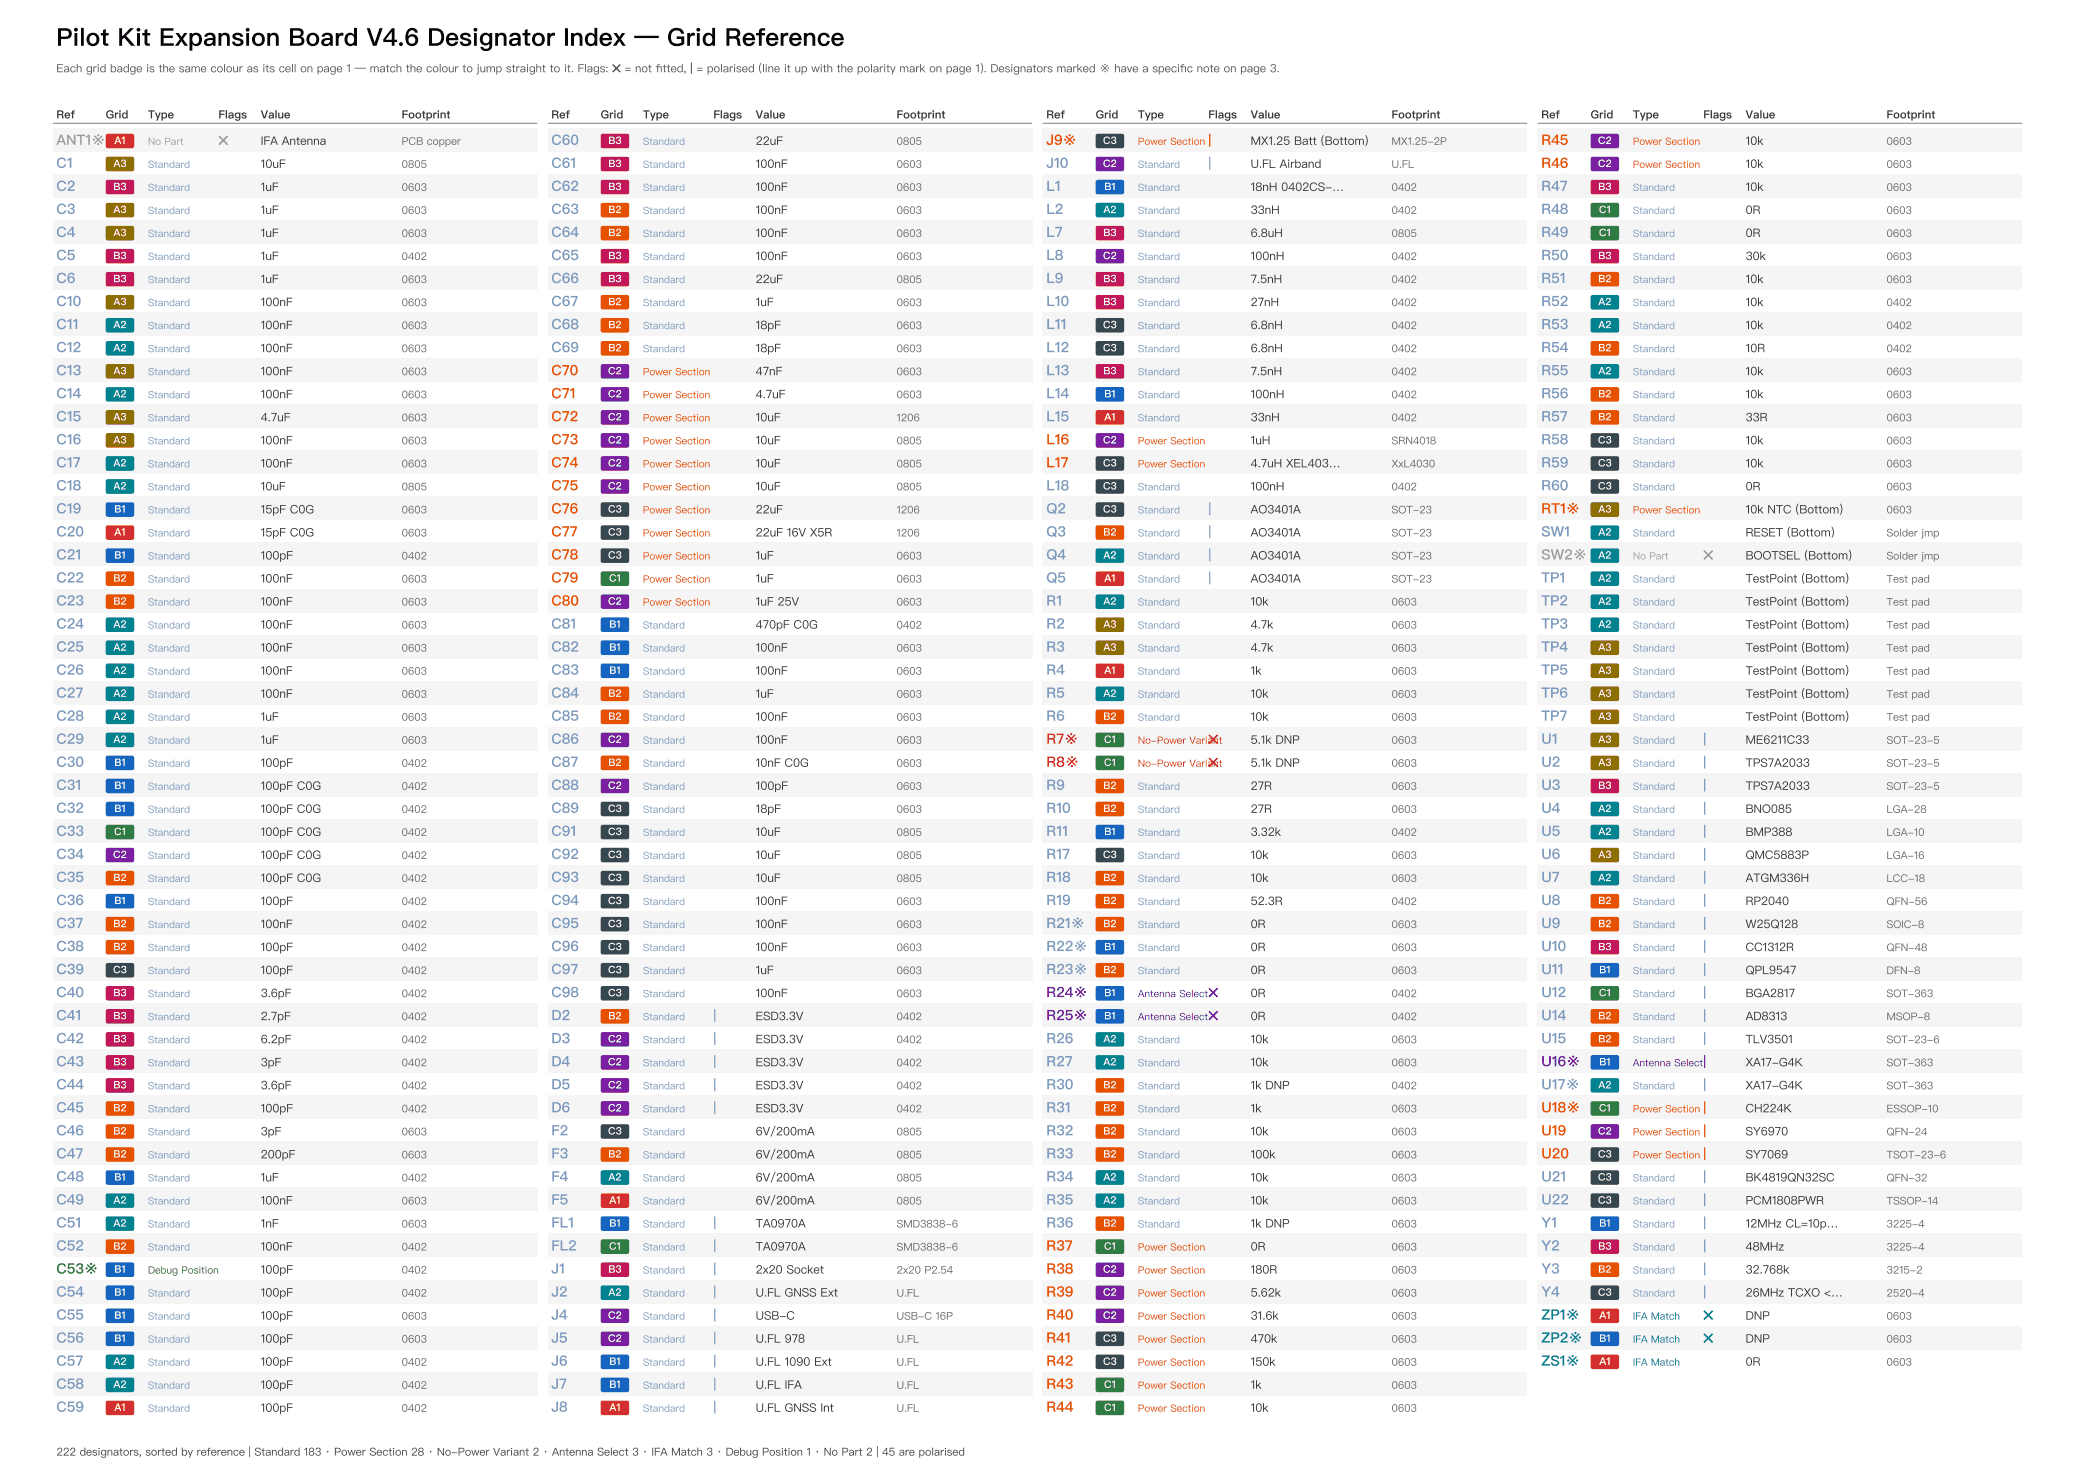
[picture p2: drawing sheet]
<svg xmlns="http://www.w3.org/2000/svg" width="594mm" height="420mm" viewBox="0 0 594 420" stroke-linecap="round" stroke-linejoin="round" font-family="sans-serif">
<defs><g id="words">
<text font-size="7" x="16" y="13">Pilot Kit Expansion Board V4.6 Designator Index — Grid Reference</text>
<g font-size="4" fill="#9e9e9e">
<text x="16" y="41.1">ANT1※</text>
<text x="437.5" y="158.7">SW2※</text>
</g>
<g font-size="4" fill="#7c99bd">
<text x="156.5" y="41.1">C60</text>
<text x="16" y="47.6">C1</text>
<text x="156.5" y="47.6">C61</text>
<text x="297" y="47.6">J10</text>
<text x="16" y="54.2">C2</text>
<text x="156.5" y="54.2">C62</text>
<text x="297" y="54.2">L1</text>
<text x="437.5" y="54.2">R47</text>
<text x="16" y="60.7">C3</text>
<text x="156.5" y="60.7">C63</text>
<text x="297" y="60.7">L2</text>
<text x="437.5" y="60.7">R48</text>
<text x="16" y="67.2">C4</text>
<text x="156.5" y="67.2">C64</text>
<text x="297" y="67.2">L7</text>
<text x="437.5" y="67.2">R49</text>
<text x="16" y="73.8">C5</text>
<text x="156.5" y="73.8">C65</text>
<text x="297" y="73.8">L8</text>
<text x="437.5" y="73.8">R50</text>
<text x="16" y="80.3">C6</text>
<text x="156.5" y="80.3">C66</text>
<text x="297" y="80.3">L9</text>
<text x="437.5" y="80.3">R51</text>
<text x="16" y="86.8">C10</text>
<text x="156.5" y="86.8">C67</text>
<text x="297" y="86.8">L10</text>
<text x="437.5" y="86.8">R52</text>
<text x="16" y="93.4">C11</text>
<text x="156.5" y="93.4">C68</text>
<text x="297" y="93.4">L11</text>
<text x="437.5" y="93.4">R53</text>
<text x="16" y="99.9">C12</text>
<text x="156.5" y="99.9">C69</text>
<text x="297" y="99.9">L12</text>
<text x="437.5" y="99.9">R54</text>
<text x="16" y="106.5">C13</text>
<text x="297" y="106.5">L13</text>
<text x="437.5" y="106.5">R55</text>
<text x="16" y="113">C14</text>
<text x="297" y="113">L14</text>
<text x="437.5" y="113">R56</text>
<text x="16" y="119.5">C15</text>
<text x="297" y="119.5">L15</text>
<text x="437.5" y="119.5">R57</text>
<text x="16" y="126.1">C16</text>
<text x="437.5" y="126.1">R58</text>
<text x="16" y="132.6">C17</text>
<text x="437.5" y="132.6">R59</text>
<text x="16" y="139.1">C18</text>
<text x="297" y="139.1">L18</text>
<text x="437.5" y="139.1">R60</text>
<text x="16" y="145.7">C19</text>
<text x="297" y="145.7">Q2</text>
<text x="16" y="152.2">C20</text>
<text x="297" y="152.2">Q3</text>
<text x="437.5" y="152.2">SW1</text>
<text x="16" y="158.7">C21</text>
<text x="297" y="158.7">Q4</text>
<text x="16" y="165.3">C22</text>
<text x="297" y="165.3">Q5</text>
<text x="437.5" y="165.3">TP1</text>
<text x="16" y="171.8">C23</text>
<text x="297" y="171.8">R1</text>
<text x="437.5" y="171.8">TP2</text>
<text x="16" y="178.3">C24</text>
<text x="156.5" y="178.3">C81</text>
<text x="297" y="178.3">R2</text>
<text x="437.5" y="178.3">TP3</text>
<text x="16" y="184.9">C25</text>
<text x="156.5" y="184.9">C82</text>
<text x="297" y="184.9">R3</text>
<text x="437.5" y="184.9">TP4</text>
<text x="16" y="191.4">C26</text>
<text x="156.5" y="191.4">C83</text>
<text x="297" y="191.4">R4</text>
<text x="437.5" y="191.4">TP5</text>
<text x="16" y="198">C27</text>
<text x="156.5" y="198">C84</text>
<text x="297" y="198">R5</text>
<text x="437.5" y="198">TP6</text>
<text x="16" y="204.5">C28</text>
<text x="156.5" y="204.5">C85</text>
<text x="297" y="204.5">R6</text>
<text x="437.5" y="204.5">TP7</text>
<text x="16" y="211">C29</text>
<text x="156.5" y="211">C86</text>
<text x="437.5" y="211">U1</text>
<text x="16" y="217.6">C30</text>
<text x="156.5" y="217.6">C87</text>
<text x="437.5" y="217.6">U2</text>
<text x="16" y="224.1">C31</text>
<text x="156.5" y="224.1">C88</text>
<text x="297" y="224.1">R9</text>
<text x="437.5" y="224.1">U3</text>
<text x="16" y="230.6">C32</text>
<text x="156.5" y="230.6">C89</text>
<text x="297" y="230.6">R10</text>
<text x="437.5" y="230.6">U4</text>
<text x="16" y="237.2">C33</text>
<text x="156.5" y="237.2">C91</text>
<text x="297" y="237.2">R11</text>
<text x="437.5" y="237.2">U5</text>
<text x="16" y="243.7">C34</text>
<text x="156.5" y="243.7">C92</text>
<text x="297" y="243.7">R17</text>
<text x="437.5" y="243.7">U6</text>
<text x="16" y="250.2">C35</text>
<text x="156.5" y="250.2">C93</text>
<text x="297" y="250.2">R18</text>
<text x="437.5" y="250.2">U7</text>
<text x="16" y="256.8">C36</text>
<text x="156.5" y="256.8">C94</text>
<text x="297" y="256.8">R19</text>
<text x="437.5" y="256.8">U8</text>
<text x="16" y="263.3">C37</text>
<text x="156.5" y="263.3">C95</text>
<text x="297" y="263.3">R21※</text>
<text x="437.5" y="263.3">U9</text>
<text x="16" y="269.8">C38</text>
<text x="156.5" y="269.8">C96</text>
<text x="297" y="269.8">R22※</text>
<text x="437.5" y="269.8">U10</text>
<text x="16" y="276.4">C39</text>
<text x="156.5" y="276.4">C97</text>
<text x="297" y="276.4">R23※</text>
<text x="437.5" y="276.4">U11</text>
<text x="16" y="282.9">C40</text>
<text x="156.5" y="282.9">C98</text>
<text x="437.5" y="282.9">U12</text>
<text x="16" y="289.4">C41</text>
<text x="156.5" y="289.4">D2</text>
<text x="437.5" y="289.4">U14</text>
<text x="16" y="296">C42</text>
<text x="156.5" y="296">D3</text>
<text x="297" y="296">R26</text>
<text x="437.5" y="296">U15</text>
<text x="16" y="302.5">C43</text>
<text x="156.5" y="302.5">D4</text>
<text x="297" y="302.5">R27</text>
<text x="16" y="309.1">C44</text>
<text x="156.5" y="309.1">D5</text>
<text x="297" y="309.1">R30</text>
<text x="437.5" y="309.1">U17※</text>
<text x="16" y="315.6">C45</text>
<text x="156.5" y="315.6">D6</text>
<text x="297" y="315.6">R31</text>
<text x="16" y="322.1">C46</text>
<text x="156.5" y="322.1">F2</text>
<text x="297" y="322.1">R32</text>
<text x="16" y="328.7">C47</text>
<text x="156.5" y="328.7">F3</text>
<text x="297" y="328.7">R33</text>
<text x="16" y="335.2">C48</text>
<text x="156.5" y="335.2">F4</text>
<text x="297" y="335.2">R34</text>
<text x="437.5" y="335.2">U21</text>
<text x="16" y="341.7">C49</text>
<text x="156.5" y="341.7">F5</text>
<text x="297" y="341.7">R35</text>
<text x="437.5" y="341.7">U22</text>
<text x="16" y="348.3">C51</text>
<text x="156.5" y="348.3">FL1</text>
<text x="297" y="348.3">R36</text>
<text x="437.5" y="348.3">Y1</text>
<text x="16" y="354.8">C52</text>
<text x="156.5" y="354.8">FL2</text>
<text x="437.5" y="354.8">Y2</text>
<text x="156.5" y="361.3">J1</text>
<text x="437.5" y="361.3">Y3</text>
<text x="16" y="367.9">C54</text>
<text x="156.5" y="367.9">J2</text>
<text x="437.5" y="367.9">Y4</text>
<text x="16" y="374.4">C55</text>
<text x="156.5" y="374.4">J4</text>
<text x="16" y="380.9">C56</text>
<text x="156.5" y="380.9">J5</text>
<text x="16" y="387.5">C57</text>
<text x="156.5" y="387.5">J6</text>
<text x="16" y="394">C58</text>
<text x="156.5" y="394">J7</text>
<text x="16" y="400.6">C59</text>
<text x="156.5" y="400.6">J8</text>
</g>
<g font-size="4" fill="#e65100">
<text x="297" y="41.1">J9※</text>
<text x="437.5" y="41.1">R45</text>
<text x="437.5" y="47.6">R46</text>
<text x="156.5" y="106.5">C70</text>
<text x="156.5" y="113">C71</text>
<text x="156.5" y="119.5">C72</text>
<text x="156.5" y="126.1">C73</text>
<text x="297" y="126.1">L16</text>
<text x="156.5" y="132.6">C74</text>
<text x="297" y="132.6">L17</text>
<text x="156.5" y="139.1">C75</text>
<text x="156.5" y="145.7">C76</text>
<text x="437.5" y="145.7">RT1※</text>
<text x="156.5" y="152.2">C77</text>
<text x="156.5" y="158.7">C78</text>
<text x="156.5" y="165.3">C79</text>
<text x="156.5" y="171.8">C80</text>
<text x="437.5" y="315.6">U18※</text>
<text x="437.5" y="322.1">U19</text>
<text x="437.5" y="328.7">U20</text>
<text x="297" y="354.8">R37</text>
<text x="297" y="361.3">R38</text>
<text x="297" y="367.9">R39</text>
<text x="297" y="374.4">R40</text>
<text x="297" y="380.9">R41</text>
<text x="297" y="387.5">R42</text>
<text x="297" y="394">R43</text>
<text x="297" y="400.6">R44</text>
</g>
<g font-size="4" fill="#c62828">
<text x="297" y="211">R7※</text>
<text x="297" y="217.6">R8※</text>
</g>
<g font-size="4" fill="#6a1b9a">
<text x="297" y="282.9">R24※</text>
<text x="297" y="289.4">R25※</text>
<text x="437.5" y="302.5">U16※</text>
</g>
<text font-size="4" fill="#2e7d32" x="16" y="361.3">C53※</text>
<g font-size="4" fill="#00838f">
<text x="437.5" y="374.4">ZP1※</text>
<text x="437.5" y="380.9">ZP2※</text>
<text x="437.5" y="387.5">ZS1※</text>
</g>
<g font-size="3.6" fill="#9e9e9e">
<text x="62" y="41.1">✕</text>
<text x="483.5" y="158.7">✕</text>
</g>
<g font-size="3.6" fill="#e65100">
<text x="343" y="41.1">|</text>
<text x="483.5" y="315.6">|</text>
<text x="483.5" y="322.1">|</text>
<text x="483.5" y="328.7">|</text>
</g>
<g font-size="3.6" fill="#7c99bd">
<text x="343" y="47.6">|</text>
<text x="343" y="145.7">|</text>
<text x="343" y="152.2">|</text>
<text x="343" y="158.7">|</text>
<text x="343" y="165.3">|</text>
<text x="483.5" y="211">|</text>
<text x="483.5" y="217.6">|</text>
<text x="483.5" y="224.1">|</text>
<text x="483.5" y="230.6">|</text>
<text x="483.5" y="237.2">|</text>
<text x="483.5" y="243.7">|</text>
<text x="483.5" y="250.2">|</text>
<text x="483.5" y="256.8">|</text>
<text x="483.5" y="263.3">|</text>
<text x="483.5" y="269.8">|</text>
<text x="483.5" y="276.4">|</text>
<text x="483.5" y="282.9">|</text>
<text x="202.5" y="289.4">|</text>
<text x="483.5" y="289.4">|</text>
<text x="202.5" y="296">|</text>
<text x="483.5" y="296">|</text>
<text x="202.5" y="302.5">|</text>
<text x="202.5" y="309.1">|</text>
<text x="483.5" y="309.1">|</text>
<text x="202.5" y="315.6">|</text>
<text x="483.5" y="335.2">|</text>
<text x="483.5" y="341.7">|</text>
<text x="202.5" y="348.3">|</text>
<text x="483.5" y="348.3">|</text>
<text x="202.5" y="354.8">|</text>
<text x="483.5" y="354.8">|</text>
<text x="202.5" y="361.3">|</text>
<text x="483.5" y="361.3">|</text>
<text x="202.5" y="367.9">|</text>
<text x="483.5" y="367.9">|</text>
<text x="202.5" y="374.4">|</text>
<text x="202.5" y="380.9">|</text>
<text x="202.5" y="387.5">|</text>
<text x="202.5" y="394">|</text>
<text x="202.5" y="400.6">|</text>
</g>
<g font-size="3.6" fill="#c62828">
<text x="343" y="211">✕</text>
<text x="343" y="217.6">✕</text>
</g>
<g font-size="3.6" fill="#6a1b9a">
<text x="343" y="282.9">✕</text>
<text x="343" y="289.4">✕</text>
<text x="483.5" y="302.5">|</text>
</g>
<g font-size="3.6" fill="#00838f">
<text x="483.5" y="374.4">✕</text>
<text x="483.5" y="380.9">✕</text>
</g>
<g font-size="3.3" fill="#333">
<text x="74" y="41.1">IFA Antenna</text>
<text x="214.5" y="41.1">22uF</text>
<text x="355" y="41.1">MX1.25 Batt (Bottom)</text>
<text x="495.5" y="41.1">10k</text>
<text x="74" y="47.6">10uF</text>
<text x="214.5" y="47.6">100nF</text>
<text x="355" y="47.6">U.FL Airband</text>
<text x="495.5" y="47.6">10k</text>
<text x="74" y="54.2">1uF</text>
<text x="214.5" y="54.2">100nF</text>
<text x="355" y="54.2">18nH 0402CS-…</text>
<text x="495.5" y="54.2">10k</text>
<text x="74" y="60.7">1uF</text>
<text x="214.5" y="60.7">100nF</text>
<text x="355" y="60.7">33nH</text>
<text x="495.5" y="60.7">0R</text>
<text x="74" y="67.2">1uF</text>
<text x="214.5" y="67.2">100nF</text>
<text x="355" y="67.2">6.8uH</text>
<text x="495.5" y="67.2">0R</text>
<text x="74" y="73.8">1uF</text>
<text x="214.5" y="73.8">100nF</text>
<text x="355" y="73.8">100nH</text>
<text x="495.5" y="73.8">30k</text>
<text x="74" y="80.3">1uF</text>
<text x="214.5" y="80.3">22uF</text>
<text x="355" y="80.3">7.5nH</text>
<text x="495.5" y="80.3">10k</text>
<text x="74" y="86.8">100nF</text>
<text x="214.5" y="86.8">1uF</text>
<text x="355" y="86.8">27nH</text>
<text x="495.5" y="86.8">10k</text>
<text x="74" y="93.4">100nF</text>
<text x="214.5" y="93.4">18pF</text>
<text x="355" y="93.4">6.8nH</text>
<text x="495.5" y="93.4">10k</text>
<text x="74" y="99.9">100nF</text>
<text x="214.5" y="99.9">18pF</text>
<text x="355" y="99.9">6.8nH</text>
<text x="495.5" y="99.9">10R</text>
<text x="74" y="106.5">100nF</text>
<text x="214.5" y="106.5">47nF</text>
<text x="355" y="106.5">7.5nH</text>
<text x="495.5" y="106.5">10k</text>
<text x="74" y="113">100nF</text>
<text x="214.5" y="113">4.7uF</text>
<text x="355" y="113">100nH</text>
<text x="495.5" y="113">10k</text>
<text x="74" y="119.5">4.7uF</text>
<text x="214.5" y="119.5">10uF</text>
<text x="355" y="119.5">33nH</text>
<text x="495.5" y="119.5">33R</text>
<text x="74" y="126.1">100nF</text>
<text x="214.5" y="126.1">10uF</text>
<text x="355" y="126.1">1uH</text>
<text x="495.5" y="126.1">10k</text>
<text x="74" y="132.6">100nF</text>
<text x="214.5" y="132.6">10uF</text>
<text x="355" y="132.6">4.7uH XEL403…</text>
<text x="495.5" y="132.6">10k</text>
<text x="74" y="139.1">10uF</text>
<text x="214.5" y="139.1">10uF</text>
<text x="355" y="139.1">100nH</text>
<text x="495.5" y="139.1">0R</text>
<text x="74" y="145.7">15pF C0G</text>
<text x="214.5" y="145.7">22uF</text>
<text x="355" y="145.7">AO3401A</text>
<text x="495.5" y="145.7">10k NTC (Bottom)</text>
<text x="74" y="152.2">15pF C0G</text>
<text x="214.5" y="152.2">22uF 16V X5R</text>
<text x="355" y="152.2">AO3401A</text>
<text x="495.5" y="152.2">RESET (Bottom)</text>
<text x="74" y="158.7">100pF</text>
<text x="214.5" y="158.7">1uF</text>
<text x="355" y="158.7">AO3401A</text>
<text x="495.5" y="158.7">BOOTSEL (Bottom)</text>
<text x="74" y="165.3">100nF</text>
<text x="214.5" y="165.3">1uF</text>
<text x="355" y="165.3">AO3401A</text>
<text x="495.5" y="165.3">TestPoint (Bottom)</text>
<text x="74" y="171.8">100nF</text>
<text x="214.5" y="171.8">1uF 25V</text>
<text x="355" y="171.8">10k</text>
<text x="495.5" y="171.8">TestPoint (Bottom)</text>
<text x="74" y="178.3">100nF</text>
<text x="214.5" y="178.3">470pF C0G</text>
<text x="355" y="178.3">4.7k</text>
<text x="495.5" y="178.3">TestPoint (Bottom)</text>
<text x="74" y="184.9">100nF</text>
<text x="214.5" y="184.9">100nF</text>
<text x="355" y="184.9">4.7k</text>
<text x="495.5" y="184.9">TestPoint (Bottom)</text>
<text x="74" y="191.4">100nF</text>
<text x="214.5" y="191.4">100nF</text>
<text x="355" y="191.4">1k</text>
<text x="495.5" y="191.4">TestPoint (Bottom)</text>
<text x="74" y="198">100nF</text>
<text x="214.5" y="198">1uF</text>
<text x="355" y="198">10k</text>
<text x="495.5" y="198">TestPoint (Bottom)</text>
<text x="74" y="204.5">1uF</text>
<text x="214.5" y="204.5">100nF</text>
<text x="355" y="204.5">10k</text>
<text x="495.5" y="204.5">TestPoint (Bottom)</text>
<text x="74" y="211">1uF</text>
<text x="214.5" y="211">100nF</text>
<text x="355" y="211">5.1k DNP</text>
<text x="495.5" y="211">ME6211C33</text>
<text x="74" y="217.6">100pF</text>
<text x="214.5" y="217.6">10nF C0G</text>
<text x="355" y="217.6">5.1k DNP</text>
<text x="495.5" y="217.6">TPS7A2033</text>
<text x="74" y="224.1">100pF C0G</text>
<text x="214.5" y="224.1">100pF</text>
<text x="355" y="224.1">27R</text>
<text x="495.5" y="224.1">TPS7A2033</text>
<text x="74" y="230.6">100pF C0G</text>
<text x="214.5" y="230.6">18pF</text>
<text x="355" y="230.6">27R</text>
<text x="495.5" y="230.6">BNO085</text>
<text x="74" y="237.2">100pF C0G</text>
<text x="214.5" y="237.2">10uF</text>
<text x="355" y="237.2">3.32k</text>
<text x="495.5" y="237.2">BMP388</text>
<text x="74" y="243.7">100pF C0G</text>
<text x="214.5" y="243.7">10uF</text>
<text x="355" y="243.7">10k</text>
<text x="495.5" y="243.7">QMC5883P</text>
<text x="74" y="250.2">100pF C0G</text>
<text x="214.5" y="250.2">10uF</text>
<text x="355" y="250.2">10k</text>
<text x="495.5" y="250.2">ATGM336H</text>
<text x="74" y="256.8">100pF</text>
<text x="214.5" y="256.8">100nF</text>
<text x="355" y="256.8">52.3R</text>
<text x="495.5" y="256.8">RP2040</text>
<text x="74" y="263.3">100nF</text>
<text x="214.5" y="263.3">100nF</text>
<text x="355" y="263.3">0R</text>
<text x="495.5" y="263.3">W25Q128</text>
<text x="74" y="269.8">100pF</text>
<text x="214.5" y="269.8">100nF</text>
<text x="355" y="269.8">0R</text>
<text x="495.5" y="269.8">CC1312R</text>
<text x="74" y="276.4">100pF</text>
<text x="214.5" y="276.4">1uF</text>
<text x="355" y="276.4">0R</text>
<text x="495.5" y="276.4">QPL9547</text>
<text x="74" y="282.9">3.6pF</text>
<text x="214.5" y="282.9">100nF</text>
<text x="355" y="282.9">0R</text>
<text x="495.5" y="282.9">BGA2817</text>
<text x="74" y="289.4">2.7pF</text>
<text x="214.5" y="289.4">ESD3.3V</text>
<text x="355" y="289.4">0R</text>
<text x="495.5" y="289.4">AD8313</text>
<text x="74" y="296">6.2pF</text>
<text x="214.5" y="296">ESD3.3V</text>
<text x="355" y="296">10k</text>
<text x="495.5" y="296">TLV3501</text>
<text x="74" y="302.5">3pF</text>
<text x="214.5" y="302.5">ESD3.3V</text>
<text x="355" y="302.5">10k</text>
<text x="495.5" y="302.5">XA17-G4K</text>
<text x="74" y="309.1">3.6pF</text>
<text x="214.5" y="309.1">ESD3.3V</text>
<text x="355" y="309.1">1k DNP</text>
<text x="495.5" y="309.1">XA17-G4K</text>
<text x="74" y="315.6">100pF</text>
<text x="214.5" y="315.6">ESD3.3V</text>
<text x="355" y="315.6">1k</text>
<text x="495.5" y="315.6">CH224K</text>
<text x="74" y="322.1">3pF</text>
<text x="214.5" y="322.1">6V/200mA</text>
<text x="355" y="322.1">10k</text>
<text x="495.5" y="322.1">SY6970</text>
<text x="74" y="328.7">200pF</text>
<text x="214.5" y="328.7">6V/200mA</text>
<text x="355" y="328.7">100k</text>
<text x="495.5" y="328.7">SY7069</text>
<text x="74" y="335.2">1uF</text>
<text x="214.5" y="335.2">6V/200mA</text>
<text x="355" y="335.2">10k</text>
<text x="495.5" y="335.2">BK4819QN32SC</text>
<text x="74" y="341.7">100nF</text>
<text x="214.5" y="341.7">6V/200mA</text>
<text x="355" y="341.7">10k</text>
<text x="495.5" y="341.7">PCM1808PWR</text>
<text x="74" y="348.3">1nF</text>
<text x="214.5" y="348.3">TA0970A</text>
<text x="355" y="348.3">1k DNP</text>
<text x="495.5" y="348.3">12MHz CL=10p…</text>
<text x="74" y="354.8">100nF</text>
<text x="214.5" y="354.8">TA0970A</text>
<text x="355" y="354.8">0R</text>
<text x="495.5" y="354.8">48MHz</text>
<text x="74" y="361.3">100pF</text>
<text x="214.5" y="361.3">2x20 Socket</text>
<text x="355" y="361.3">180R</text>
<text x="495.5" y="361.3">32.768k</text>
<text x="74" y="367.9">100pF</text>
<text x="214.5" y="367.9">U.FL GNSS Ext</text>
<text x="355" y="367.9">5.62k</text>
<text x="495.5" y="367.9">26MHz TCXO &lt;…</text>
<text x="74" y="374.4">100pF</text>
<text x="214.5" y="374.4">USB-C</text>
<text x="355" y="374.4">31.6k</text>
<text x="495.5" y="374.4">DNP</text>
<text x="74" y="380.9">100pF</text>
<text x="214.5" y="380.9">U.FL 978</text>
<text x="355" y="380.9">470k</text>
<text x="495.5" y="380.9">DNP</text>
<text x="74" y="387.5">100pF</text>
<text x="214.5" y="387.5">U.FL 1090 Ext</text>
<text x="355" y="387.5">150k</text>
<text x="495.5" y="387.5">0R</text>
<text x="74" y="394">100pF</text>
<text x="214.5" y="394">U.FL IFA</text>
<text x="355" y="394">1k</text>
<text x="74" y="400.6">100pF</text>
<text x="214.5" y="400.6">U.FL GNSS Int</text>
<text x="355" y="400.6">10k</text>
</g>
<text font-size="3.2" fill="#555" x="16" y="20.5">Each grid badge is the same colour as its cell on page 1 — match the colour to jump straight to it. Flags: ✕ = not fi tted, | = polarised (line it up with the polarity mark on page 1). Designators marked ※ have a specifi c note on page 3.</text>
<g font-size="3.2" fill="#333">
<text x="16" y="33.6">Ref</text>
<text x="30" y="33.6">Grid</text>
<text x="42" y="33.6">Type</text>
<text x="62" y="33.6">Flags</text>
<text x="74" y="33.6">Value</text>
<text x="114" y="33.6">Footprint</text>
<text x="156.5" y="33.6">Ref</text>
<text x="170.5" y="33.6">Grid</text>
<text x="182.5" y="33.6">Type</text>
<text x="202.5" y="33.6">Flags</text>
<text x="214.5" y="33.6">Value</text>
<text x="254.5" y="33.6">Footprint</text>
<text x="297" y="33.6">Ref</text>
<text x="311" y="33.6">Grid</text>
<text x="323" y="33.6">Type</text>
<text x="343" y="33.6">Flags</text>
<text x="355" y="33.6">Value</text>
<text x="395" y="33.6">Footprint</text>
<text x="437.5" y="33.6">Ref</text>
<text x="451.5" y="33.6">Grid</text>
<text x="463.5" y="33.6">Type</text>
<text x="483.5" y="33.6">Flags</text>
<text x="495.5" y="33.6">Value</text>
<text x="535.5" y="33.6">Footprint</text>
</g>
<text font-size="3.1" fill="#444" x="16" y="413">222 designators, sorted by reference | Standard 183 · Power Section 28 · No-Power Variant 2 · Antenna Select 3 · IFA Match 3 · Debug Position 1 · No Part 2 | 45 are polarised</text>
<g font-size="3" fill="#666">
<text x="114" y="41.1">PCB copper</text>
<text x="254.5" y="41.1">0805</text>
<text x="395" y="41.1">MX1.25-2P</text>
<text x="535.5" y="41.1">0603</text>
<text x="114" y="47.6">0805</text>
<text x="254.5" y="47.6">0603</text>
<text x="395" y="47.6">U.FL</text>
<text x="535.5" y="47.6">0603</text>
<text x="114" y="54.2">0603</text>
<text x="254.5" y="54.2">0603</text>
<text x="395" y="54.2">0402</text>
<text x="535.5" y="54.2">0603</text>
<text x="114" y="60.7">0603</text>
<text x="254.5" y="60.7">0603</text>
<text x="395" y="60.7">0402</text>
<text x="535.5" y="60.7">0603</text>
<text x="114" y="67.2">0603</text>
<text x="254.5" y="67.2">0603</text>
<text x="395" y="67.2">0805</text>
<text x="535.5" y="67.2">0603</text>
<text x="114" y="73.8">0402</text>
<text x="254.5" y="73.8">0603</text>
<text x="395" y="73.8">0402</text>
<text x="535.5" y="73.8">0603</text>
<text x="114" y="80.3">0603</text>
<text x="254.5" y="80.3">0805</text>
<text x="395" y="80.3">0402</text>
<text x="535.5" y="80.3">0603</text>
<text x="114" y="86.8">0603</text>
<text x="254.5" y="86.8">0603</text>
<text x="395" y="86.8">0402</text>
<text x="535.5" y="86.8">0402</text>
<text x="114" y="93.4">0603</text>
<text x="254.5" y="93.4">0603</text>
<text x="395" y="93.4">0402</text>
<text x="535.5" y="93.4">0402</text>
<text x="114" y="99.9">0603</text>
<text x="254.5" y="99.9">0603</text>
<text x="395" y="99.9">0402</text>
<text x="535.5" y="99.9">0402</text>
<text x="114" y="106.5">0603</text>
<text x="254.5" y="106.5">0603</text>
<text x="395" y="106.5">0402</text>
<text x="535.5" y="106.5">0603</text>
<text x="114" y="113">0603</text>
<text x="254.5" y="113">0603</text>
<text x="395" y="113">0402</text>
<text x="535.5" y="113">0603</text>
<text x="114" y="119.5">0603</text>
<text x="254.5" y="119.5">1206</text>
<text x="395" y="119.5">0402</text>
<text x="535.5" y="119.5">0603</text>
<text x="114" y="126.1">0603</text>
<text x="254.5" y="126.1">0805</text>
<text x="395" y="126.1">SRN4018</text>
<text x="535.5" y="126.1">0603</text>
<text x="114" y="132.6">0603</text>
<text x="254.5" y="132.6">0805</text>
<text x="395" y="132.6">XxL4030</text>
<text x="535.5" y="132.6">0603</text>
<text x="114" y="139.1">0805</text>
<text x="254.5" y="139.1">0805</text>
<text x="395" y="139.1">0402</text>
<text x="535.5" y="139.1">0603</text>
<text x="114" y="145.7">0603</text>
<text x="254.5" y="145.7">1206</text>
<text x="395" y="145.7">SOT-23</text>
<text x="535.5" y="145.7">0603</text>
<text x="114" y="152.2">0603</text>
<text x="254.5" y="152.2">1206</text>
<text x="395" y="152.2">SOT-23</text>
<text x="535.5" y="152.2">Solder jmp</text>
<text x="114" y="158.7">0402</text>
<text x="254.5" y="158.7">0603</text>
<text x="395" y="158.7">SOT-23</text>
<text x="535.5" y="158.7">Solder jmp</text>
<text x="114" y="165.3">0603</text>
<text x="254.5" y="165.3">0603</text>
<text x="395" y="165.3">SOT-23</text>
<text x="535.5" y="165.3">Test pad</text>
<text x="114" y="171.8">0603</text>
<text x="254.5" y="171.8">0603</text>
<text x="395" y="171.8">0603</text>
<text x="535.5" y="171.8">Test pad</text>
<text x="114" y="178.3">0603</text>
<text x="254.5" y="178.3">0402</text>
<text x="395" y="178.3">0603</text>
<text x="535.5" y="178.3">Test pad</text>
<text x="114" y="184.9">0603</text>
<text x="254.5" y="184.9">0603</text>
<text x="395" y="184.9">0603</text>
<text x="535.5" y="184.9">Test pad</text>
<text x="114" y="191.4">0603</text>
<text x="254.5" y="191.4">0603</text>
<text x="395" y="191.4">0603</text>
<text x="535.5" y="191.4">Test pad</text>
<text x="114" y="198">0603</text>
<text x="254.5" y="198">0603</text>
<text x="395" y="198">0603</text>
<text x="535.5" y="198">Test pad</text>
<text x="114" y="204.5">0603</text>
<text x="254.5" y="204.5">0603</text>
<text x="395" y="204.5">0603</text>
<text x="535.5" y="204.5">Test pad</text>
<text x="114" y="211">0603</text>
<text x="254.5" y="211">0603</text>
<text x="395" y="211">0603</text>
<text x="535.5" y="211">SOT-23-5</text>
<text x="114" y="217.6">0402</text>
<text x="254.5" y="217.6">0603</text>
<text x="395" y="217.6">0603</text>
<text x="535.5" y="217.6">SOT-23-5</text>
<text x="114" y="224.1">0402</text>
<text x="254.5" y="224.1">0603</text>
<text x="395" y="224.1">0603</text>
<text x="535.5" y="224.1">SOT-23-5</text>
<text x="114" y="230.6">0402</text>
<text x="254.5" y="230.6">0603</text>
<text x="395" y="230.6">0603</text>
<text x="535.5" y="230.6">LGA-28</text>
<text x="114" y="237.2">0402</text>
<text x="254.5" y="237.2">0805</text>
<text x="395" y="237.2">0402</text>
<text x="535.5" y="237.2">LGA-10</text>
<text x="114" y="243.7">0402</text>
<text x="254.5" y="243.7">0805</text>
<text x="395" y="243.7">0603</text>
<text x="535.5" y="243.7">LGA-16</text>
<text x="114" y="250.2">0402</text>
<text x="254.5" y="250.2">0805</text>
<text x="395" y="250.2">0603</text>
<text x="535.5" y="250.2">LCC-18</text>
<text x="114" y="256.8">0402</text>
<text x="254.5" y="256.8">0603</text>
<text x="395" y="256.8">0402</text>
<text x="535.5" y="256.8">QFN-56</text>
<text x="114" y="263.3">0402</text>
<text x="254.5" y="263.3">0603</text>
<text x="395" y="263.3">0603</text>
<text x="535.5" y="263.3">SOIC-8</text>
<text x="114" y="269.8">0402</text>
<text x="254.5" y="269.8">0603</text>
<text x="395" y="269.8">0603</text>
<text x="535.5" y="269.8">QFN-48</text>
<text x="114" y="276.4">0402</text>
<text x="254.5" y="276.4">0603</text>
<text x="395" y="276.4">0603</text>
<text x="535.5" y="276.4">DFN-8</text>
<text x="114" y="282.9">0402</text>
<text x="254.5" y="282.9">0603</text>
<text x="395" y="282.9">0402</text>
<text x="535.5" y="282.9">SOT-363</text>
<text x="114" y="289.4">0402</text>
<text x="254.5" y="289.4">0402</text>
<text x="395" y="289.4">0402</text>
<text x="535.5" y="289.4">MSOP-8</text>
<text x="114" y="296">0402</text>
<text x="254.5" y="296">0402</text>
<text x="395" y="296">0603</text>
<text x="535.5" y="296">SOT-23-6</text>
<text x="114" y="302.5">0402</text>
<text x="254.5" y="302.5">0402</text>
<text x="395" y="302.5">0603</text>
<text x="535.5" y="302.5">SOT-363</text>
<text x="114" y="309.1">0402</text>
<text x="254.5" y="309.1">0402</text>
<text x="395" y="309.1">0402</text>
<text x="535.5" y="309.1">SOT-363</text>
<text x="114" y="315.6">0402</text>
<text x="254.5" y="315.6">0402</text>
<text x="395" y="315.6">0603</text>
<text x="535.5" y="315.6">ESSOP-10</text>
<text x="114" y="322.1">0603</text>
<text x="254.5" y="322.1">0805</text>
<text x="395" y="322.1">0603</text>
<text x="535.5" y="322.1">QFN-24</text>
<text x="114" y="328.7">0603</text>
<text x="254.5" y="328.7">0805</text>
<text x="395" y="328.7">0603</text>
<text x="535.5" y="328.7">TSOT-23-6</text>
<text x="114" y="335.2">0402</text>
<text x="254.5" y="335.2">0805</text>
<text x="395" y="335.2">0603</text>
<text x="535.5" y="335.2">QFN-32</text>
<text x="114" y="341.7">0603</text>
<text x="254.5" y="341.7">0805</text>
<text x="395" y="341.7">0603</text>
<text x="535.5" y="341.7">TSSOP-14</text>
<text x="114" y="348.3">0603</text>
<text x="254.5" y="348.3">SMD3838-6</text>
<text x="395" y="348.3">0603</text>
<text x="535.5" y="348.3">3225-4</text>
<text x="114" y="354.8">0402</text>
<text x="254.5" y="354.8">SMD3838-6</text>
<text x="395" y="354.8">0603</text>
<text x="535.5" y="354.8">3225-4</text>
<text x="114" y="361.3">0402</text>
<text x="254.5" y="361.3">2x20 P2.54</text>
<text x="395" y="361.3">0603</text>
<text x="535.5" y="361.3">3215-2</text>
<text x="114" y="367.9">0402</text>
<text x="254.5" y="367.9">U.FL</text>
<text x="395" y="367.9">0603</text>
<text x="535.5" y="367.9">2520-4</text>
<text x="114" y="374.4">0603</text>
<text x="254.5" y="374.4">USB-C 16P</text>
<text x="395" y="374.4">0603</text>
<text x="535.5" y="374.4">0603</text>
<text x="114" y="380.9">0603</text>
<text x="254.5" y="380.9">U.FL</text>
<text x="395" y="380.9">0603</text>
<text x="535.5" y="380.9">0603</text>
<text x="114" y="387.5">0402</text>
<text x="254.5" y="387.5">U.FL</text>
<text x="395" y="387.5">0603</text>
<text x="535.5" y="387.5">0603</text>
<text x="114" y="394">0402</text>
<text x="254.5" y="394">U.FL</text>
<text x="395" y="394">0603</text>
<text x="114" y="400.6">0402</text>
<text x="254.5" y="400.6">U.FL</text>
<text x="395" y="400.6">0603</text>
</g>
<g font-size="2.9" fill="#fff">
<text x="32.5" y="40.8">A1</text>
<text x="172.7" y="40.8">B3</text>
<text x="313.1" y="40.8">C3</text>
<text x="453.6" y="40.8">C2</text>
<text x="32.2" y="47.4">A3</text>
<text x="172.7" y="47.4">B3</text>
<text x="313.1" y="47.4">C2</text>
<text x="453.6" y="47.4">C2</text>
<text x="32.2" y="53.9">B3</text>
<text x="172.7" y="53.9">B3</text>
<text x="313.4" y="53.9">B1</text>
<text x="453.7" y="53.9">B3</text>
<text x="32.2" y="60.5">A3</text>
<text x="172.7" y="60.5">B2</text>
<text x="313.2" y="60.5">A2</text>
<text x="453.9" y="60.5">C1</text>
<text x="32.2" y="67">A3</text>
<text x="172.7" y="67">B2</text>
<text x="313.2" y="67">B3</text>
<text x="453.9" y="67">C1</text>
<text x="32.2" y="73.5">B3</text>
<text x="172.7" y="73.5">B3</text>
<text x="313.1" y="73.5">C2</text>
<text x="453.7" y="73.5">B3</text>
<text x="32.2" y="80.1">B3</text>
<text x="172.7" y="80.1">B3</text>
<text x="313.2" y="80.1">B3</text>
<text x="453.7" y="80.1">B2</text>
<text x="32.2" y="86.6">A3</text>
<text x="172.7" y="86.6">B2</text>
<text x="313.2" y="86.6">B3</text>
<text x="453.7" y="86.6">A2</text>
<text x="32.2" y="93.1">A2</text>
<text x="172.7" y="93.1">B2</text>
<text x="313.1" y="93.1">C3</text>
<text x="453.7" y="93.1">A2</text>
<text x="32.2" y="99.7">A2</text>
<text x="172.7" y="99.7">B2</text>
<text x="313.1" y="99.7">C3</text>
<text x="453.7" y="99.7">B2</text>
<text x="32.2" y="106.2">A3</text>
<text x="172.6" y="106.2">C2</text>
<text x="313.2" y="106.2">B3</text>
<text x="453.7" y="106.2">A2</text>
<text x="32.2" y="112.7">A2</text>
<text x="172.6" y="112.7">C2</text>
<text x="313.4" y="112.7">B1</text>
<text x="453.7" y="112.7">B2</text>
<text x="32.2" y="119.3">A3</text>
<text x="172.6" y="119.3">C2</text>
<text x="313.5" y="119.3">A1</text>
<text x="453.7" y="119.3">B2</text>
<text x="32.2" y="125.8">A3</text>
<text x="172.6" y="125.8">C2</text>
<text x="313.1" y="125.8">C2</text>
<text x="453.6" y="125.8">C3</text>
<text x="32.2" y="132.3">A2</text>
<text x="172.6" y="132.3">C2</text>
<text x="313.1" y="132.3">C3</text>
<text x="453.6" y="132.3">C3</text>
<text x="32.2" y="138.9">A2</text>
<text x="172.6" y="138.9">C2</text>
<text x="313.1" y="138.9">C3</text>
<text x="453.6" y="138.9">C3</text>
<text x="32.4" y="145.4">B1</text>
<text x="172.6" y="145.4">C3</text>
<text x="313.1" y="145.4">C3</text>
<text x="453.7" y="145.4">A3</text>
<text x="32.5" y="152">A1</text>
<text x="172.6" y="152">C3</text>
<text x="313.2" y="152">B2</text>
<text x="453.7" y="152">A2</text>
<text x="32.4" y="158.5">B1</text>
<text x="172.6" y="158.5">C3</text>
<text x="313.2" y="158.5">A2</text>
<text x="453.7" y="158.5">A2</text>
<text x="32.2" y="165">B2</text>
<text x="172.9" y="165">C1</text>
<text x="313.5" y="165">A1</text>
<text x="453.7" y="165">A2</text>
<text x="32.2" y="171.6">B2</text>
<text x="172.6" y="171.6">C2</text>
<text x="313.2" y="171.6">A2</text>
<text x="453.7" y="171.6">A2</text>
<text x="32.2" y="178.1">A2</text>
<text x="172.9" y="178.1">B1</text>
<text x="313.2" y="178.1">A3</text>
<text x="453.7" y="178.1">A2</text>
<text x="32.2" y="184.6">A2</text>
<text x="172.9" y="184.6">B1</text>
<text x="313.2" y="184.6">A3</text>
<text x="453.7" y="184.6">A3</text>
<text x="32.2" y="191.2">A2</text>
<text x="172.9" y="191.2">B1</text>
<text x="313.5" y="191.2">A1</text>
<text x="453.7" y="191.2">A3</text>
<text x="32.2" y="197.7">A2</text>
<text x="172.7" y="197.7">B2</text>
<text x="313.2" y="197.7">A2</text>
<text x="453.7" y="197.7">A3</text>
<text x="32.2" y="204.2">A2</text>
<text x="172.7" y="204.2">B2</text>
<text x="313.2" y="204.2">B2</text>
<text x="453.7" y="204.2">A3</text>
<text x="32.2" y="210.8">A2</text>
<text x="172.6" y="210.8">C2</text>
<text x="313.4" y="210.8">C1</text>
<text x="453.7" y="210.8">A3</text>
<text x="32.4" y="217.3">B1</text>
<text x="172.7" y="217.3">B2</text>
<text x="313.4" y="217.3">C1</text>
<text x="453.7" y="217.3">A3</text>
<text x="32.4" y="223.8">B1</text>
<text x="172.6" y="223.8">C2</text>
<text x="313.2" y="223.8">B2</text>
<text x="453.7" y="223.8">B3</text>
<text x="32.4" y="230.4">B1</text>
<text x="172.6" y="230.4">C3</text>
<text x="313.2" y="230.4">B2</text>
<text x="453.7" y="230.4">A2</text>
<text x="32.4" y="236.9">C1</text>
<text x="172.6" y="236.9">C3</text>
<text x="313.4" y="236.9">B1</text>
<text x="453.7" y="236.9">A2</text>
<text x="32.1" y="243.5">C2</text>
<text x="172.6" y="243.5">C3</text>
<text x="313.1" y="243.5">C3</text>
<text x="453.7" y="243.5">A3</text>
<text x="32.2" y="250">B2</text>
<text x="172.6" y="250">C3</text>
<text x="313.2" y="250">B2</text>
<text x="453.7" y="250">A2</text>
<text x="32.4" y="256.5">B1</text>
<text x="172.6" y="256.5">C3</text>
<text x="313.2" y="256.5">B2</text>
<text x="453.7" y="256.5">B2</text>
<text x="32.2" y="263.1">B2</text>
<text x="172.6" y="263.1">C3</text>
<text x="313.2" y="263.1">B2</text>
<text x="453.7" y="263.1">B2</text>
<text x="32.2" y="269.6">B2</text>
<text x="172.6" y="269.6">C3</text>
<text x="313.4" y="269.6">B1</text>
<text x="453.7" y="269.6">B3</text>
<text x="32.1" y="276.1">C3</text>
<text x="172.6" y="276.1">C3</text>
<text x="313.2" y="276.1">B2</text>
<text x="453.9" y="276.1">B1</text>
<text x="32.2" y="282.7">B3</text>
<text x="172.6" y="282.7">C3</text>
<text x="313.4" y="282.7">B1</text>
<text x="453.9" y="282.7">C1</text>
<text x="32.2" y="289.2">B3</text>
<text x="172.7" y="289.2">B2</text>
<text x="313.4" y="289.2">B1</text>
<text x="453.7" y="289.2">B2</text>
<text x="32.2" y="295.7">B3</text>
<text x="172.6" y="295.7">C2</text>
<text x="313.2" y="295.7">A2</text>
<text x="453.7" y="295.7">B2</text>
<text x="32.2" y="302.3">B3</text>
<text x="172.6" y="302.3">C2</text>
<text x="313.2" y="302.3">A2</text>
<text x="453.9" y="302.3">B1</text>
<text x="32.2" y="308.8">B3</text>
<text x="172.6" y="308.8">C2</text>
<text x="313.2" y="308.8">B2</text>
<text x="453.7" y="308.8">A2</text>
<text x="32.2" y="315.3">B2</text>
<text x="172.6" y="315.3">C2</text>
<text x="313.2" y="315.3">B2</text>
<text x="453.9" y="315.3">C1</text>
<text x="32.2" y="321.9">B2</text>
<text x="172.6" y="321.9">C3</text>
<text x="313.2" y="321.9">B2</text>
<text x="453.6" y="321.9">C2</text>
<text x="32.2" y="328.4">B2</text>
<text x="172.7" y="328.4">B2</text>
<text x="313.2" y="328.4">B2</text>
<text x="453.6" y="328.4">C3</text>
<text x="32.4" y="335">B1</text>
<text x="172.7" y="335">A2</text>
<text x="313.2" y="335">A2</text>
<text x="453.6" y="335">C3</text>
<text x="32.2" y="341.5">A2</text>
<text x="173" y="341.5">A1</text>
<text x="313.2" y="341.5">A2</text>
<text x="453.6" y="341.5">C3</text>
<text x="32.2" y="348">A2</text>
<text x="172.9" y="348">B1</text>
<text x="313.2" y="348">B2</text>
<text x="453.9" y="348">B1</text>
<text x="32.2" y="354.6">B2</text>
<text x="172.9" y="354.6">C1</text>
<text x="313.4" y="354.6">C1</text>
<text x="453.7" y="354.6">B3</text>
<text x="32.4" y="361.1">B1</text>
<text x="172.7" y="361.1">B3</text>
<text x="313.1" y="361.1">C2</text>
<text x="453.7" y="361.1">B2</text>
<text x="32.4" y="367.6">B1</text>
<text x="172.7" y="367.6">A2</text>
<text x="313.1" y="367.6">C2</text>
<text x="453.6" y="367.6">C3</text>
<text x="32.4" y="374.2">B1</text>
<text x="172.6" y="374.2">C2</text>
<text x="313.1" y="374.2">C2</text>
<text x="454" y="374.2">A1</text>
<text x="32.4" y="380.7">B1</text>
<text x="172.6" y="380.7">C2</text>
<text x="313.1" y="380.7">C3</text>
<text x="453.9" y="380.7">B1</text>
<text x="32.2" y="387.2">A2</text>
<text x="172.9" y="387.2">B1</text>
<text x="313.1" y="387.2">C3</text>
<text x="454" y="387.2">A1</text>
<text x="32.2" y="393.8">A2</text>
<text x="172.9" y="393.8">B1</text>
<text x="313.4" y="393.8">C1</text>
<text x="32.5" y="400.3">A1</text>
<text x="173" y="400.3">A1</text>
<text x="313.4" y="400.3">C1</text>
</g>
<g font-size="2.8" fill="#9e9e9e">
<text x="42" y="41.1">No Part</text>
<text x="463.5" y="158.7">No Part</text>
</g>
<g font-size="2.8" fill="#7c99bd">
<text x="182.5" y="41.1">Standard</text>
<text x="42" y="47.6">Standard</text>
<text x="182.5" y="47.6">Standard</text>
<text x="323" y="47.6">Standard</text>
<text x="42" y="54.2">Standard</text>
<text x="182.5" y="54.2">Standard</text>
<text x="323" y="54.2">Standard</text>
<text x="463.5" y="54.2">Standard</text>
<text x="42" y="60.7">Standard</text>
<text x="182.5" y="60.7">Standard</text>
<text x="323" y="60.7">Standard</text>
<text x="463.5" y="60.7">Standard</text>
<text x="42" y="67.2">Standard</text>
<text x="182.5" y="67.2">Standard</text>
<text x="323" y="67.2">Standard</text>
<text x="463.5" y="67.2">Standard</text>
<text x="42" y="73.8">Standard</text>
<text x="182.5" y="73.8">Standard</text>
<text x="323" y="73.8">Standard</text>
<text x="463.5" y="73.8">Standard</text>
<text x="42" y="80.3">Standard</text>
<text x="182.5" y="80.3">Standard</text>
<text x="323" y="80.3">Standard</text>
<text x="463.5" y="80.3">Standard</text>
<text x="42" y="86.8">Standard</text>
<text x="182.5" y="86.8">Standard</text>
<text x="323" y="86.8">Standard</text>
<text x="463.5" y="86.8">Standard</text>
<text x="42" y="93.4">Standard</text>
<text x="182.5" y="93.4">Standard</text>
<text x="323" y="93.4">Standard</text>
<text x="463.5" y="93.4">Standard</text>
<text x="42" y="99.9">Standard</text>
<text x="182.5" y="99.9">Standard</text>
<text x="323" y="99.9">Standard</text>
<text x="463.5" y="99.9">Standard</text>
<text x="42" y="106.5">Standard</text>
<text x="323" y="106.5">Standard</text>
<text x="463.5" y="106.5">Standard</text>
<text x="42" y="113">Standard</text>
<text x="323" y="113">Standard</text>
<text x="463.5" y="113">Standard</text>
<text x="42" y="119.5">Standard</text>
<text x="323" y="119.5">Standard</text>
<text x="463.5" y="119.5">Standard</text>
<text x="42" y="126.1">Standard</text>
<text x="463.5" y="126.1">Standard</text>
<text x="42" y="132.6">Standard</text>
<text x="463.5" y="132.6">Standard</text>
<text x="42" y="139.1">Standard</text>
<text x="323" y="139.1">Standard</text>
<text x="463.5" y="139.1">Standard</text>
<text x="42" y="145.7">Standard</text>
<text x="323" y="145.7">Standard</text>
<text x="42" y="152.2">Standard</text>
<text x="323" y="152.2">Standard</text>
<text x="463.5" y="152.2">Standard</text>
<text x="42" y="158.7">Standard</text>
<text x="323" y="158.7">Standard</text>
<text x="42" y="165.3">Standard</text>
<text x="323" y="165.3">Standard</text>
<text x="463.5" y="165.3">Standard</text>
<text x="42" y="171.8">Standard</text>
<text x="323" y="171.8">Standard</text>
<text x="463.5" y="171.8">Standard</text>
<text x="42" y="178.3">Standard</text>
<text x="182.5" y="178.3">Standard</text>
<text x="323" y="178.3">Standard</text>
<text x="463.5" y="178.3">Standard</text>
<text x="42" y="184.9">Standard</text>
<text x="182.5" y="184.9">Standard</text>
<text x="323" y="184.9">Standard</text>
<text x="463.5" y="184.9">Standard</text>
<text x="42" y="191.4">Standard</text>
<text x="182.5" y="191.4">Standard</text>
<text x="323" y="191.4">Standard</text>
<text x="463.5" y="191.4">Standard</text>
<text x="42" y="198">Standard</text>
<text x="182.5" y="198">Standard</text>
<text x="323" y="198">Standard</text>
<text x="463.5" y="198">Standard</text>
<text x="42" y="204.5">Standard</text>
<text x="182.5" y="204.5">Standard</text>
<text x="323" y="204.5">Standard</text>
<text x="463.5" y="204.5">Standard</text>
<text x="42" y="211">Standard</text>
<text x="182.5" y="211">Standard</text>
<text x="463.5" y="211">Standard</text>
<text x="42" y="217.6">Standard</text>
<text x="182.5" y="217.6">Standard</text>
<text x="463.5" y="217.6">Standard</text>
<text x="42" y="224.1">Standard</text>
<text x="182.5" y="224.1">Standard</text>
<text x="323" y="224.1">Standard</text>
<text x="463.5" y="224.1">Standard</text>
<text x="42" y="230.6">Standard</text>
<text x="182.5" y="230.6">Standard</text>
<text x="323" y="230.6">Standard</text>
<text x="463.5" y="230.6">Standard</text>
<text x="42" y="237.2">Standard</text>
<text x="182.5" y="237.2">Standard</text>
<text x="323" y="237.2">Standard</text>
<text x="463.5" y="237.2">Standard</text>
<text x="42" y="243.7">Standard</text>
<text x="182.5" y="243.7">Standard</text>
<text x="323" y="243.7">Standard</text>
<text x="463.5" y="243.7">Standard</text>
<text x="42" y="250.2">Standard</text>
<text x="182.5" y="250.2">Standard</text>
<text x="323" y="250.2">Standard</text>
<text x="463.5" y="250.2">Standard</text>
<text x="42" y="256.8">Standard</text>
<text x="182.5" y="256.8">Standard</text>
<text x="323" y="256.8">Standard</text>
<text x="463.5" y="256.8">Standard</text>
<text x="42" y="263.3">Standard</text>
<text x="182.5" y="263.3">Standard</text>
<text x="323" y="263.3">Standard</text>
<text x="463.5" y="263.3">Standard</text>
<text x="42" y="269.8">Standard</text>
<text x="182.5" y="269.8">Standard</text>
<text x="323" y="269.8">Standard</text>
<text x="463.5" y="269.8">Standard</text>
<text x="42" y="276.4">Standard</text>
<text x="182.5" y="276.4">Standard</text>
<text x="323" y="276.4">Standard</text>
<text x="463.5" y="276.4">Standard</text>
<text x="42" y="282.9">Standard</text>
<text x="182.5" y="282.9">Standard</text>
<text x="463.5" y="282.9">Standard</text>
<text x="42" y="289.4">Standard</text>
<text x="182.5" y="289.4">Standard</text>
<text x="463.5" y="289.4">Standard</text>
<text x="42" y="296">Standard</text>
<text x="182.5" y="296">Standard</text>
<text x="323" y="296">Standard</text>
<text x="463.5" y="296">Standard</text>
<text x="42" y="302.5">Standard</text>
<text x="182.5" y="302.5">Standard</text>
<text x="323" y="302.5">Standard</text>
<text x="42" y="309.1">Standard</text>
<text x="182.5" y="309.1">Standard</text>
<text x="323" y="309.1">Standard</text>
<text x="463.5" y="309.1">Standard</text>
<text x="42" y="315.6">Standard</text>
<text x="182.5" y="315.6">Standard</text>
<text x="323" y="315.6">Standard</text>
<text x="42" y="322.1">Standard</text>
<text x="182.5" y="322.1">Standard</text>
<text x="323" y="322.1">Standard</text>
<text x="42" y="328.7">Standard</text>
<text x="182.5" y="328.7">Standard</text>
<text x="323" y="328.7">Standard</text>
<text x="42" y="335.2">Standard</text>
<text x="182.5" y="335.2">Standard</text>
<text x="323" y="335.2">Standard</text>
<text x="463.5" y="335.2">Standard</text>
<text x="42" y="341.7">Standard</text>
<text x="182.5" y="341.7">Standard</text>
<text x="323" y="341.7">Standard</text>
<text x="463.5" y="341.7">Standard</text>
<text x="42" y="348.3">Standard</text>
<text x="182.5" y="348.3">Standard</text>
<text x="323" y="348.3">Standard</text>
<text x="463.5" y="348.3">Standard</text>
<text x="42" y="354.8">Standard</text>
<text x="182.5" y="354.8">Standard</text>
<text x="463.5" y="354.8">Standard</text>
<text x="182.5" y="361.3">Standard</text>
<text x="463.5" y="361.3">Standard</text>
<text x="42" y="367.9">Standard</text>
<text x="182.5" y="367.9">Standard</text>
<text x="463.5" y="367.9">Standard</text>
<text x="42" y="374.4">Standard</text>
<text x="182.5" y="374.4">Standard</text>
<text x="42" y="380.9">Standard</text>
<text x="182.5" y="380.9">Standard</text>
<text x="42" y="387.5">Standard</text>
<text x="182.5" y="387.5">Standard</text>
<text x="42" y="394">Standard</text>
<text x="182.5" y="394">Standard</text>
<text x="42" y="400.6">Standard</text>
<text x="182.5" y="400.6">Standard</text>
</g>
<g font-size="2.8" fill="#e65100">
<text x="323" y="41.1">Power Section</text>
<text x="463.5" y="41.1">Power Section</text>
<text x="463.5" y="47.6">Power Section</text>
<text x="182.5" y="106.5">Power Section</text>
<text x="182.5" y="113">Power Section</text>
<text x="182.5" y="119.5">Power Section</text>
<text x="182.5" y="126.1">Power Section</text>
<text x="323" y="126.1">Power Section</text>
<text x="182.5" y="132.6">Power Section</text>
<text x="323" y="132.6">Power Section</text>
<text x="182.5" y="139.1">Power Section</text>
<text x="182.5" y="145.7">Power Section</text>
<text x="463.5" y="145.7">Power Section</text>
<text x="182.5" y="152.2">Power Section</text>
<text x="182.5" y="158.7">Power Section</text>
<text x="182.5" y="165.3">Power Section</text>
<text x="182.5" y="171.8">Power Section</text>
<text x="463.5" y="315.6">Power Section</text>
<text x="463.5" y="322.1">Power Section</text>
<text x="463.5" y="328.7">Power Section</text>
<text x="323" y="354.8">Power Section</text>
<text x="323" y="361.3">Power Section</text>
<text x="323" y="367.9">Power Section</text>
<text x="323" y="374.4">Power Section</text>
<text x="323" y="380.9">Power Section</text>
<text x="323" y="387.5">Power Section</text>
<text x="323" y="394">Power Section</text>
<text x="323" y="400.6">Power Section</text>
</g>
<g font-size="2.8" fill="#c62828">
<text x="323" y="211">No-Power Variant</text>
<text x="323" y="217.6">No-Power Variant</text>
</g>
<g font-size="2.8" fill="#6a1b9a">
<text x="323" y="282.9">Antenna Select</text>
<text x="323" y="289.4">Antenna Select</text>
<text x="463.5" y="302.5">Antenna Select</text>
</g>
<text font-size="2.8" fill="#2e7d32" x="42" y="361.3">Debug Position</text>
<g font-size="2.8" fill="#00838f">
<text x="463.5" y="374.4">IFA Match</text>
<text x="463.5" y="380.9">IFA Match</text>
<text x="463.5" y="387.5">IFA Match</text>
</g>
</g></defs>
<path d="M15 35h137.5M155.5 35h137.5M296 35h137.5M436.5 35h137.5" fill="none" stroke="#999" stroke-width=".35"/>
<path d="M15 36.4h137.5v6.5h-137.5z" fill="#f5f5f5"/>
<path d="M30.2 38.1l.4-.2 7.1 .1 .4 .5v3.2l-.6 .4-7.1-.1-.4-.5v-3z" fill="#d32f2f"/>
<path d="M30.2 44.6l.4-.1h7.1l.4 .6v3.1l-.6 .4h-7.1l-.4-.6v-2.9z" fill="#8d6e00"/>
<path d="M15 49.5h137.5v6.5h-137.5z" fill="#f5f5f5"/>
<path d="M30.2 51.2l.4-.2 7.1 .1 .4 .5v3.2l-.6 .3h-7.1l-.4-.6v-2.9z" fill="#c2185b"/>
<path d="M30.2 57.7l.4-.2 7.1 .1 .4 .5v3.2l-.6 .4-7.1-.1-.4-.5v-3z" fill="#8d6e00"/>
<path d="M15 62.5h137.5v6.6h-137.5z" fill="#f5f5f5"/>
<path d="M30.2 64.3l.4-.2h7.1l.4 .6v3.1l-.6 .4h-7.1l-.4-.6v-2.9z" fill="#8d6e00"/>
<path d="M30.2 70.8l.4-.2 7.1 .1 .4 .5v3.2l-.6 .3h-7.1l-.4-.6v-2.9z" fill="#c2185b"/>
<path d="M15 75.6h137.5v6.5h-137.5z" fill="#f5f5f5"/>
<path d="M30.2 77.3l.4-.2 7.1 .1 .4 .5v3.2l-.6 .4-7.1-.1-.4-.5v-3z" fill="#c2185b"/>
<path d="M30.2 83.9l.4-.2h7.1l.4 .6v3.1l-.6 .4h-7.1l-.4-.6v-2.9z" fill="#8d6e00"/>
<path d="M15 88.7h137.5v6.5h-137.5z" fill="#f5f5f5"/>
<g fill="#00838f">
<path d="M30.2 90.4l.4-.2 7.1 .1 .4 .5v3.2l-.6 .3h-7.1l-.4-.6v-2.9z"/>
<path d="M30.2 96.9l.4-.1h7.1l.4 .6v3.1l-.6 .4-7.1-.1-.4-.5v-2.9z"/>
</g>
<path d="M15 101.7h137.5v6.6h-137.5z" fill="#f5f5f5"/>
<path d="M30.2 103.5l.4-.2h7.1l.4 .6v3.1l-.6 .4h-7.1l-.4-.6v-2.9z" fill="#8d6e00"/>
<path d="M30.2 110l.4-.2 7.1 .1 .4 .5v3.2l-.6 .4-7.1-.1-.4-.5v-3z" fill="#00838f"/>
<path d="M15 114.8h137.5v6.6h-137.5z" fill="#f5f5f5"/>
<g fill="#8d6e00">
<path d="M30.2 116.5l.4-.1h7.1l.4 .6v3.1l-.6 .4h-7.1l-.4-.6v-2.9z"/>
<path d="M30.2 123.1l.4-.2h7.1l.4 .6v3.2l-.6 .3h-7.1l-.4-.6v-2.9z"/>
</g>
<path d="M15 127.9h137.5v6.5h-137.5z" fill="#f5f5f5"/>
<g fill="#00838f">
<path d="M30.2 129.6l.4-.2 7.1 .1 .4 .5v3.2l-.6 .4-7.1-.1-.4-.5v-3z"/>
<path d="M30.2 136.1l.4-.1h7.1l.4 .6v3.1l-.6 .4h-7.1l-.4-.6v-2.9z"/>
</g>
<path d="M15 141h137.5v6.5h-137.5z" fill="#f5f5f5"/>
<path d="M30.2 142.7l.4-.2 7.1 .1 .4 .5v3.2l-.6 .3h-7.1l-.4-.6v-2.9z" fill="#1565c0"/>
<path d="M30.2 149.2l.4-.2 7.1 .1 .4 .5v3.2l-.6 .4-7.1-.1-.4-.5v-3z" fill="#d32f2f"/>
<path d="M15 154h137.5v6.6h-137.5z" fill="#f5f5f5"/>
<path d="M30.2 155.8l.4-.2h7.1l.4 .6v3.1l-.6 .4h-7.1l-.4-.6v-2.9z" fill="#1565c0"/>
<path d="M30.2 162.3l.4-.2 7.1 .1 .4 .5v3.2l-.6 .3h-7.1l-.4-.6v-2.9z" fill="#e65100"/>
<path d="M15 167.1h137.5v6.5h-137.5z" fill="#f5f5f5"/>
<path d="M30.2 168.8l.4-.2 7.1 .1 .4 .5v3.2l-.6 .4-7.1-.1-.4-.5v-3z" fill="#e65100"/>
<path d="M30.2 175.4l.4-.2h7.1l.4 .6v3.1l-.6 .4h-7.1l-.4-.6v-2.9z" fill="#00838f"/>
<path d="M15 180.2h137.5v6.5h-137.5z" fill="#f5f5f5"/>
<g fill="#00838f">
<path d="M30.2 181.9l.4-.2 7.1 .1 .4 .5v3.2l-.6 .3h-7.1l-.4-.6v-2.9z"/>
<path d="M30.2 188.4l.4-.1h7.1l.4 .6v3.1l-.6 .4-7.1-.1-.4-.5v-2.9z"/>
</g>
<path d="M15 193.2h137.5v6.6h-137.5z" fill="#f5f5f5"/>
<g fill="#00838f">
<path d="M30.2 195l.4-.2h7.1l.4 .6v3.1l-.6 .4h-7.1l-.4-.6v-2.9z"/>
<path d="M30.2 201.5l.4-.2 7.1 .1 .4 .5v3.2l-.6 .4-7.1-.1-.4-.5v-3z"/>
</g>
<path d="M15 206.3h137.5v6.6h-137.5z" fill="#f5f5f5"/>
<path d="M30.2 208l.4-.1h7.1l.4 .6v3.1l-.6 .4h-7.1l-.4-.6v-2.9z" fill="#00838f"/>
<path d="M30.2 214.6l.4-.2h7.1l.4 .6v3.2l-.6 .3h-7.1l-.4-.6v-2.9z" fill="#1565c0"/>
<path d="M15 219.4h137.5v6.5h-137.5z" fill="#f5f5f5"/>
<g fill="#1565c0">
<path d="M30.2 221.1l.4-.2 7.1 .1 .4 .5v3.2l-.6 .4-7.1-.1-.4-.5v-3z"/>
<path d="M30.2 227.6l.4-.1h7.1l.4 .6v3.1l-.6 .4h-7.1l-.4-.6v-2.9z"/>
</g>
<path d="M15 232.5h137.5v6.5h-137.5z" fill="#f5f5f5"/>
<path d="M30.2 234.2l.4-.2 7.1 .1 .4 .5v3.2l-.6 .3h-7.1l-.4-.6v-2.9z" fill="#2e7d32"/>
<path d="M30.2 240.7l.4-.2 7.1 .1 .4 .5v3.2l-.6 .4-7.1-.1-.4-.5v-3z" fill="#7b1fa2"/>
<path d="M15 245.5h137.5v6.6h-137.5z" fill="#f5f5f5"/>
<path d="M30.2 247.3l.4-.2h7.1l.4 .6v3.1l-.6 .4h-7.1l-.4-.6v-2.9z" fill="#e65100"/>
<path d="M30.2 253.8l.4-.2 7.1 .1 .4 .5v3.2l-.6 .3h-7.1l-.4-.6v-2.9z" fill="#1565c0"/>
<path d="M15 258.6h137.5v6.5h-137.5z" fill="#f5f5f5"/>
<g fill="#e65100">
<path d="M30.2 260.3l.4-.2 7.1 .1 .4 .5v3.2l-.6 .4-7.1-.1-.4-.5v-3z"/>
<path d="M30.2 266.9l.4-.2h7.1l.4 .6v3.1l-.6 .4h-7.1l-.4-.6v-2.9z"/>
</g>
<path d="M15 271.7h137.5v6.5h-137.5z" fill="#f5f5f5"/>
<path d="M30.2 273.4l.4-.2 7.1 .1 .4 .5v3.2l-.6 .3h-7.1l-.4-.6v-2.9z" fill="#37474f"/>
<path d="M30.2 279.9l.4-.1h7.1l.4 .6v3.1l-.6 .4-7.1-.1-.4-.5v-2.9z" fill="#c2185b"/>
<path d="M15 284.7h137.5v6.6h-137.5z" fill="#f5f5f5"/>
<g fill="#c2185b">
<path d="M30.2 286.5l.4-.2h7.1l.4 .6v3.1l-.6 .4h-7.1l-.4-.6v-2.9z"/>
<path d="M30.2 293l.4-.2 7.1 .1 .4 .5v3.2l-.6 .4-7.1-.1-.4-.5v-3z"/>
</g>
<path d="M15 297.8h137.5v6.6h-137.5z" fill="#f5f5f5"/>
<g fill="#c2185b">
<path d="M30.2 299.5l.4-.1h7.1l.4 .6v3.1l-.6 .4h-7.1l-.4-.6v-2.9z"/>
<path d="M30.2 306.1l.4-.2h7.1l.4 .6v3.2l-.6 .3h-7.1l-.4-.6v-2.9z"/>
</g>
<path d="M15 310.9h137.5v6.5h-137.5z" fill="#f5f5f5"/>
<g fill="#e65100">
<path d="M30.2 312.6l.4-.2 7.1 .1 .4 .5v3.2l-.6 .4-7.1-.1-.4-.5v-3z"/>
<path d="M30.2 319.1l.4-.1h7.1l.4 .6v3.1l-.6 .4h-7.1l-.4-.6v-2.9z"/>
</g>
<path d="M15 324h137.5v6.5h-137.5z" fill="#f5f5f5"/>
<path d="M30.2 325.7l.4-.2 7.1 .1 .4 .5v3.2l-.6 .3h-7.1l-.4-.6v-2.9z" fill="#e65100"/>
<path d="M30.2 332.2l.4-.2 7.1 .1 .4 .5v3.2l-.6 .4-7.1-.1-.4-.5v-3z" fill="#1565c0"/>
<path d="M15 337h137.5v6.6h-137.5z" fill="#f5f5f5"/>
<g fill="#00838f">
<path d="M30.2 338.8l.4-.2h7.1l.4 .6v3.1l-.6 .4h-7.1l-.4-.6v-2.9z"/>
<path d="M30.2 345.3l.4-.2 7.1 .1 .4 .5v3.2l-.6 .3h-7.1l-.4-.6v-2.9z"/>
</g>
<path d="M15 350.1h137.5v6.5h-137.5z" fill="#f5f5f5"/>
<path d="M30.2 351.8l.4-.2 7.1 .1 .4 .5v3.2l-.6 .4-7.1-.1-.4-.5v-3z" fill="#e65100"/>
<path d="M30.2 358.4l.4-.2h7.1l.4 .6v3.1l-.6 .4h-7.1l-.4-.6v-2.9z" fill="#1565c0"/>
<path d="M15 363.2h137.5v6.5h-137.5z" fill="#f5f5f5"/>
<g fill="#1565c0">
<path d="M30.2 364.9l.4-.2 7.1 .1 .4 .5v3.2l-.6 .3h-7.1l-.4-.6v-2.9z"/>
<path d="M30.2 371.4l.4-.1h7.1l.4 .6v3.1l-.6 .4-7.1-.1-.4-.5v-2.9z"/>
</g>
<path d="M15 376.2h137.5v6.6h-137.5z" fill="#f5f5f5"/>
<path d="M30.2 378l.4-.2h7.1l.4 .6v3.1l-.6 .4h-7.1l-.4-.6v-2.9z" fill="#1565c0"/>
<path d="M30.2 384.5l.4-.2 7.1 .1 .4 .5v3.2l-.6 .4-7.1-.1-.4-.5v-3z" fill="#00838f"/>
<path d="M15 389.3h137.5v6.6h-137.5z" fill="#f5f5f5"/>
<path d="M30.2 391l.4-.1h7.1l.4 .6v3.1l-.6 .4h-7.1l-.4-.6v-2.9z" fill="#00838f"/>
<path d="M30.2 397.6l.4-.2h7.1l.4 .6v3.2l-.6 .3h-7.1l-.4-.6v-2.9z" fill="#d32f2f"/>
<path d="M155.5 36.4h137.5v6.5h-137.5z" fill="#f5f5f5"/>
<g fill="#c2185b">
<path d="M170.7 38.1l.4-.2 7.1 .1 .4 .5v3.2l-.6 .4-7.1-.1-.4-.5v-3z"/>
<path d="M170.7 44.6l.4-.1h7.1l.4 .6v3.1l-.6 .4h-7.1l-.4-.6v-2.9z"/>
</g>
<path d="M155.5 49.5h137.5v6.5h-137.5z" fill="#f5f5f5"/>
<path d="M170.7 51.2l.4-.2 7.1 .1 .4 .5v3.2l-.6 .3h-7.1l-.4-.6v-2.9z" fill="#c2185b"/>
<path d="M170.7 57.7l.4-.2 7.1 .1 .4 .5v3.2l-.6 .4-7.1-.1-.4-.5v-3z" fill="#e65100"/>
<path d="M155.5 62.5h137.5v6.6h-137.5z" fill="#f5f5f5"/>
<path d="M170.7 64.3l.4-.2h7.1l.4 .6v3.1l-.6 .4h-7.1l-.4-.6v-2.9z" fill="#e65100"/>
<path d="M170.7 70.8l.4-.2 7.1 .1 .4 .5v3.2l-.6 .3h-7.1l-.4-.6v-2.9z" fill="#c2185b"/>
<path d="M155.5 75.6h137.5v6.5h-137.5z" fill="#f5f5f5"/>
<path d="M170.7 77.3l.4-.2 7.1 .1 .4 .5v3.2l-.6 .4-7.1-.1-.4-.5v-3z" fill="#c2185b"/>
<path d="M170.7 83.9l.4-.2h7.1l.4 .6v3.1l-.6 .4h-7.1l-.4-.6v-2.9z" fill="#e65100"/>
<path d="M155.5 88.7h137.5v6.5h-137.5z" fill="#f5f5f5"/>
<g fill="#e65100">
<path d="M170.7 90.4l.4-.2 7.1 .1 .4 .5v3.2l-.6 .3h-7.1l-.4-.6v-2.9z"/>
<path d="M170.7 96.9l.4-.1h7.1l.4 .6v3.1l-.6 .4-7.1-.1-.4-.5v-2.9z"/>
</g>
<path d="M155.5 101.7h137.5v6.6h-137.5z" fill="#f5f5f5"/>
<g fill="#7b1fa2">
<path d="M170.7 103.5l.4-.2h7.1l.4 .6v3.1l-.6 .4h-7.1l-.4-.6v-2.9z"/>
<path d="M170.7 110l.4-.2 7.1 .1 .4 .5v3.2l-.6 .4-7.1-.1-.4-.5v-3z"/>
</g>
<path d="M155.5 114.8h137.5v6.6h-137.5z" fill="#f5f5f5"/>
<g fill="#7b1fa2">
<path d="M170.7 116.5l.4-.1h7.1l.4 .6v3.1l-.6 .4h-7.1l-.4-.6v-2.9z"/>
<path d="M170.7 123.1l.4-.2h7.1l.4 .6v3.2l-.6 .3h-7.1l-.4-.6v-2.9z"/>
</g>
<path d="M155.5 127.9h137.5v6.5h-137.5z" fill="#f5f5f5"/>
<g fill="#7b1fa2">
<path d="M170.7 129.6l.4-.2 7.1 .1 .4 .5v3.2l-.6 .4-7.1-.1-.4-.5v-3z"/>
<path d="M170.7 136.1l.4-.1h7.1l.4 .6v3.1l-.6 .4h-7.1l-.4-.6v-2.9z"/>
</g>
<path d="M155.5 141h137.5v6.5h-137.5z" fill="#f5f5f5"/>
<g fill="#37474f">
<path d="M170.7 142.7l.4-.2 7.1 .1 .4 .5v3.2l-.6 .3h-7.1l-.4-.6v-2.9z"/>
<path d="M170.7 149.2l.4-.2 7.1 .1 .4 .5v3.2l-.6 .4-7.1-.1-.4-.5v-3z"/>
</g>
<path d="M155.5 154h137.5v6.6h-137.5z" fill="#f5f5f5"/>
<path d="M170.7 155.8l.4-.2h7.1l.4 .6v3.1l-.6 .4h-7.1l-.4-.6v-2.9z" fill="#37474f"/>
<path d="M170.7 162.3l.4-.2 7.1 .1 .4 .5v3.2l-.6 .3h-7.1l-.4-.6v-2.9z" fill="#2e7d32"/>
<path d="M155.5 167.1h137.5v6.5h-137.5z" fill="#f5f5f5"/>
<path d="M170.7 168.8l.4-.2 7.1 .1 .4 .5v3.2l-.6 .4-7.1-.1-.4-.5v-3z" fill="#7b1fa2"/>
<path d="M170.7 175.4l.4-.2h7.1l.4 .6v3.1l-.6 .4h-7.1l-.4-.6v-2.9z" fill="#1565c0"/>
<path d="M155.5 180.2h137.5v6.5h-137.5z" fill="#f5f5f5"/>
<g fill="#1565c0">
<path d="M170.7 181.9l.4-.2 7.1 .1 .4 .5v3.2l-.6 .3h-7.1l-.4-.6v-2.9z"/>
<path d="M170.7 188.4l.4-.1h7.1l.4 .6v3.1l-.6 .4-7.1-.1-.4-.5v-2.9z"/>
</g>
<path d="M155.5 193.2h137.5v6.6h-137.5z" fill="#f5f5f5"/>
<g fill="#e65100">
<path d="M170.7 195l.4-.2h7.1l.4 .6v3.1l-.6 .4h-7.1l-.4-.6v-2.9z"/>
<path d="M170.7 201.5l.4-.2 7.1 .1 .4 .5v3.2l-.6 .4-7.1-.1-.4-.5v-3z"/>
</g>
<path d="M155.5 206.3h137.5v6.6h-137.5z" fill="#f5f5f5"/>
<path d="M170.7 208l.4-.1h7.1l.4 .6v3.1l-.6 .4h-7.1l-.4-.6v-2.9z" fill="#7b1fa2"/>
<path d="M170.7 214.6l.4-.2h7.1l.4 .6v3.2l-.6 .3h-7.1l-.4-.6v-2.9z" fill="#e65100"/>
<path d="M155.5 219.4h137.5v6.5h-137.5z" fill="#f5f5f5"/>
<path d="M170.7 221.1l.4-.2 7.1 .1 .4 .5v3.2l-.6 .4-7.1-.1-.4-.5v-3z" fill="#7b1fa2"/>
<path d="M170.7 227.6l.4-.1h7.1l.4 .6v3.1l-.6 .4h-7.1l-.4-.6v-2.9z" fill="#37474f"/>
<path d="M155.5 232.5h137.5v6.5h-137.5z" fill="#f5f5f5"/>
<g fill="#37474f">
<path d="M170.7 234.2l.4-.2 7.1 .1 .4 .5v3.2l-.6 .3h-7.1l-.4-.6v-2.9z"/>
<path d="M170.7 240.7l.4-.2 7.1 .1 .4 .5v3.2l-.6 .4-7.1-.1-.4-.5v-3z"/>
</g>
<path d="M155.5 245.5h137.5v6.6h-137.5z" fill="#f5f5f5"/>
<g fill="#37474f">
<path d="M170.7 247.3l.4-.2h7.1l.4 .6v3.1l-.6 .4h-7.1l-.4-.6v-2.9z"/>
<path d="M170.7 253.8l.4-.2 7.1 .1 .4 .5v3.2l-.6 .3h-7.1l-.4-.6v-2.9z"/>
</g>
<path d="M155.5 258.6h137.5v6.5h-137.5z" fill="#f5f5f5"/>
<g fill="#37474f">
<path d="M170.7 260.3l.4-.2 7.1 .1 .4 .5v3.2l-.6 .4-7.1-.1-.4-.5v-3z"/>
<path d="M170.7 266.9l.4-.2h7.1l.4 .6v3.1l-.6 .4h-7.1l-.4-.6v-2.9z"/>
</g>
<path d="M155.5 271.7h137.5v6.5h-137.5z" fill="#f5f5f5"/>
<g fill="#37474f">
<path d="M170.7 273.4l.4-.2 7.1 .1 .4 .5v3.2l-.6 .3h-7.1l-.4-.6v-2.9z"/>
<path d="M170.7 279.9l.4-.1h7.1l.4 .6v3.1l-.6 .4-7.1-.1-.4-.5v-2.9z"/>
</g>
<path d="M155.5 284.7h137.5v6.6h-137.5z" fill="#f5f5f5"/>
<path d="M170.7 286.5l.4-.2h7.1l.4 .6v3.1l-.6 .4h-7.1l-.4-.6v-2.9z" fill="#e65100"/>
<path d="M170.7 293l.4-.2 7.1 .1 .4 .5v3.2l-.6 .4-7.1-.1-.4-.5v-3z" fill="#7b1fa2"/>
<path d="M155.5 297.8h137.5v6.6h-137.5z" fill="#f5f5f5"/>
<g fill="#7b1fa2">
<path d="M170.7 299.5l.4-.1h7.1l.4 .6v3.1l-.6 .4h-7.1l-.4-.6v-2.9z"/>
<path d="M170.7 306.1l.4-.2h7.1l.4 .6v3.2l-.6 .3h-7.1l-.4-.6v-2.9z"/>
</g>
<path d="M155.5 310.9h137.5v6.5h-137.5z" fill="#f5f5f5"/>
<path d="M170.7 312.6l.4-.2 7.1 .1 .4 .5v3.2l-.6 .4-7.1-.1-.4-.5v-3z" fill="#7b1fa2"/>
<path d="M170.7 319.1l.4-.1h7.1l.4 .6v3.1l-.6 .4h-7.1l-.4-.6v-2.9z" fill="#37474f"/>
<path d="M155.5 324h137.5v6.5h-137.5z" fill="#f5f5f5"/>
<path d="M170.7 325.7l.4-.2 7.1 .1 .4 .5v3.2l-.6 .3h-7.1l-.4-.6v-2.9z" fill="#e65100"/>
<path d="M170.7 332.2l.4-.2 7.1 .1 .4 .5v3.2l-.6 .4-7.1-.1-.4-.5v-3z" fill="#00838f"/>
<path d="M155.5 337h137.5v6.6h-137.5z" fill="#f5f5f5"/>
<path d="M170.7 338.8l.4-.2h7.1l.4 .6v3.1l-.6 .4h-7.1l-.4-.6v-2.9z" fill="#d32f2f"/>
<path d="M170.7 345.3l.4-.2 7.1 .1 .4 .5v3.2l-.6 .3h-7.1l-.4-.6v-2.9z" fill="#1565c0"/>
<path d="M155.5 350.1h137.5v6.5h-137.5z" fill="#f5f5f5"/>
<path d="M170.7 351.8l.4-.2 7.1 .1 .4 .5v3.2l-.6 .4-7.1-.1-.4-.5v-3z" fill="#2e7d32"/>
<path d="M170.7 358.4l.4-.2h7.1l.4 .6v3.1l-.6 .4h-7.1l-.4-.6v-2.9z" fill="#c2185b"/>
<path d="M155.5 363.2h137.5v6.5h-137.5z" fill="#f5f5f5"/>
<path d="M170.7 364.9l.4-.2 7.1 .1 .4 .5v3.2l-.6 .3h-7.1l-.4-.6v-2.9z" fill="#00838f"/>
<path d="M170.7 371.4l.4-.1h7.1l.4 .6v3.1l-.6 .4-7.1-.1-.4-.5v-2.9z" fill="#7b1fa2"/>
<path d="M155.5 376.2h137.5v6.6h-137.5z" fill="#f5f5f5"/>
<path d="M170.7 378l.4-.2h7.1l.4 .6v3.1l-.6 .4h-7.1l-.4-.6v-2.9z" fill="#7b1fa2"/>
<path d="M170.7 384.5l.4-.2 7.1 .1 .4 .5v3.2l-.6 .4-7.1-.1-.4-.5v-3z" fill="#1565c0"/>
<path d="M155.5 389.3h137.5v6.6h-137.5z" fill="#f5f5f5"/>
<path d="M170.7 391l.4-.1h7.1l.4 .6v3.1l-.6 .4h-7.1l-.4-.6v-2.9z" fill="#1565c0"/>
<path d="M170.7 397.6l.4-.2h7.1l.4 .6v3.2l-.6 .3h-7.1l-.4-.6v-2.9z" fill="#d32f2f"/>
<path d="M296 36.4h137.5v6.5h-137.5z" fill="#f5f5f5"/>
<path d="M311.2 38.1l.4-.2 7.1 .1 .4 .5v3.2l-.6 .4-7.1-.1-.4-.5v-3z" fill="#37474f"/>
<path d="M311.2 44.6l.4-.1h7.1l.4 .6v3.1l-.6 .4h-7.1l-.4-.6v-2.9z" fill="#7b1fa2"/>
<path d="M296 49.5h137.5v6.5h-137.5z" fill="#f5f5f5"/>
<path d="M311.2 51.2l.4-.2 7.1 .1 .4 .5v3.2l-.6 .3h-7.1l-.4-.6v-2.9z" fill="#1565c0"/>
<path d="M311.2 57.7l.4-.2 7.1 .1 .4 .5v3.2l-.6 .4-7.1-.1-.4-.5v-3z" fill="#00838f"/>
<path d="M296 62.5h137.5v6.6h-137.5z" fill="#f5f5f5"/>
<path d="M311.2 64.3l.4-.2h7.1l.4 .6v3.1l-.6 .4h-7.1l-.4-.6v-2.9z" fill="#c2185b"/>
<path d="M311.2 70.8l.4-.2 7.1 .1 .4 .5v3.2l-.6 .3h-7.1l-.4-.6v-2.9z" fill="#7b1fa2"/>
<path d="M296 75.6h137.5v6.5h-137.5z" fill="#f5f5f5"/>
<g fill="#c2185b">
<path d="M311.2 77.3l.4-.2 7.1 .1 .4 .5v3.2l-.6 .4-7.1-.1-.4-.5v-3z"/>
<path d="M311.2 83.9l.4-.2h7.1l.4 .6v3.1l-.6 .4h-7.1l-.4-.6v-2.9z"/>
</g>
<path d="M296 88.7h137.5v6.5h-137.5z" fill="#f5f5f5"/>
<g fill="#37474f">
<path d="M311.2 90.4l.4-.2 7.1 .1 .4 .5v3.2l-.6 .3h-7.1l-.4-.6v-2.9z"/>
<path d="M311.2 96.9l.4-.1h7.1l.4 .6v3.1l-.6 .4-7.1-.1-.4-.5v-2.9z"/>
</g>
<path d="M296 101.7h137.5v6.6h-137.5z" fill="#f5f5f5"/>
<path d="M311.2 103.5l.4-.2h7.1l.4 .6v3.1l-.6 .4h-7.1l-.4-.6v-2.9z" fill="#c2185b"/>
<path d="M311.2 110l.4-.2 7.1 .1 .4 .5v3.2l-.6 .4-7.1-.1-.4-.5v-3z" fill="#1565c0"/>
<path d="M296 114.8h137.5v6.6h-137.5z" fill="#f5f5f5"/>
<path d="M311.2 116.5l.4-.1h7.1l.4 .6v3.1l-.6 .4h-7.1l-.4-.6v-2.9z" fill="#d32f2f"/>
<path d="M311.2 123.1l.4-.2h7.1l.4 .6v3.2l-.6 .3h-7.1l-.4-.6v-2.9z" fill="#7b1fa2"/>
<path d="M296 127.9h137.5v6.5h-137.5z" fill="#f5f5f5"/>
<g fill="#37474f">
<path d="M311.2 129.6l.4-.2 7.1 .1 .4 .5v3.2l-.6 .4-7.1-.1-.4-.5v-3z"/>
<path d="M311.2 136.1l.4-.1h7.1l.4 .6v3.1l-.6 .4h-7.1l-.4-.6v-2.9z"/>
</g>
<path d="M296 141h137.5v6.5h-137.5z" fill="#f5f5f5"/>
<path d="M311.2 142.7l.4-.2 7.1 .1 .4 .5v3.2l-.6 .3h-7.1l-.4-.6v-2.9z" fill="#37474f"/>
<path d="M311.2 149.2l.4-.2 7.1 .1 .4 .5v3.2l-.6 .4-7.1-.1-.4-.5v-3z" fill="#e65100"/>
<path d="M296 154h137.5v6.6h-137.5z" fill="#f5f5f5"/>
<path d="M311.2 155.8l.4-.2h7.1l.4 .6v3.1l-.6 .4h-7.1l-.4-.6v-2.9z" fill="#00838f"/>
<path d="M311.2 162.3l.4-.2 7.1 .1 .4 .5v3.2l-.6 .3h-7.1l-.4-.6v-2.9z" fill="#d32f2f"/>
<path d="M296 167.1h137.5v6.5h-137.5z" fill="#f5f5f5"/>
<path d="M311.2 168.8l.4-.2 7.1 .1 .4 .5v3.2l-.6 .4-7.1-.1-.4-.5v-3z" fill="#00838f"/>
<path d="M311.2 175.4l.4-.2h7.1l.4 .6v3.1l-.6 .4h-7.1l-.4-.6v-2.9z" fill="#8d6e00"/>
<path d="M296 180.2h137.5v6.5h-137.5z" fill="#f5f5f5"/>
<path d="M311.2 181.9l.4-.2 7.1 .1 .4 .5v3.2l-.6 .3h-7.1l-.4-.6v-2.9z" fill="#8d6e00"/>
<path d="M311.2 188.4l.4-.1h7.1l.4 .6v3.1l-.6 .4-7.1-.1-.4-.5v-2.9z" fill="#d32f2f"/>
<path d="M296 193.2h137.5v6.6h-137.5z" fill="#f5f5f5"/>
<path d="M311.2 195l.4-.2h7.1l.4 .6v3.1l-.6 .4h-7.1l-.4-.6v-2.9z" fill="#00838f"/>
<path d="M311.2 201.5l.4-.2 7.1 .1 .4 .5v3.2l-.6 .4-7.1-.1-.4-.5v-3z" fill="#e65100"/>
<path d="M296 206.3h137.5v6.6h-137.5z" fill="#f5f5f5"/>
<g fill="#2e7d32">
<path d="M311.2 208l.4-.1h7.1l.4 .6v3.1l-.6 .4h-7.1l-.4-.6v-2.9z"/>
<path d="M311.2 214.6l.4-.2h7.1l.4 .6v3.2l-.6 .3h-7.1l-.4-.6v-2.9z"/>
</g>
<path d="M296 219.4h137.5v6.5h-137.5z" fill="#f5f5f5"/>
<g fill="#e65100">
<path d="M311.2 221.1l.4-.2 7.1 .1 .4 .5v3.2l-.6 .4-7.1-.1-.4-.5v-3z"/>
<path d="M311.2 227.6l.4-.1h7.1l.4 .6v3.1l-.6 .4h-7.1l-.4-.6v-2.9z"/>
</g>
<path d="M296 232.5h137.5v6.5h-137.5z" fill="#f5f5f5"/>
<path d="M311.2 234.2l.4-.2 7.1 .1 .4 .5v3.2l-.6 .3h-7.1l-.4-.6v-2.9z" fill="#1565c0"/>
<path d="M311.2 240.7l.4-.2 7.1 .1 .4 .5v3.2l-.6 .4-7.1-.1-.4-.5v-3z" fill="#37474f"/>
<path d="M296 245.5h137.5v6.6h-137.5z" fill="#f5f5f5"/>
<g fill="#e65100">
<path d="M311.2 247.3l.4-.2h7.1l.4 .6v3.1l-.6 .4h-7.1l-.4-.6v-2.9z"/>
<path d="M311.2 253.8l.4-.2 7.1 .1 .4 .5v3.2l-.6 .3h-7.1l-.4-.6v-2.9z"/>
</g>
<path d="M296 258.6h137.5v6.5h-137.5z" fill="#f5f5f5"/>
<path d="M311.2 260.3l.4-.2 7.1 .1 .4 .5v3.2l-.6 .4-7.1-.1-.4-.5v-3z" fill="#e65100"/>
<path d="M311.2 266.9l.4-.2h7.1l.4 .6v3.1l-.6 .4h-7.1l-.4-.6v-2.9z" fill="#1565c0"/>
<path d="M296 271.7h137.5v6.5h-137.5z" fill="#f5f5f5"/>
<path d="M311.2 273.4l.4-.2 7.1 .1 .4 .5v3.2l-.6 .3h-7.1l-.4-.6v-2.9z" fill="#e65100"/>
<path d="M311.2 279.9l.4-.1h7.1l.4 .6v3.1l-.6 .4-7.1-.1-.4-.5v-2.9z" fill="#1565c0"/>
<path d="M296 284.7h137.5v6.6h-137.5z" fill="#f5f5f5"/>
<path d="M311.2 286.5l.4-.2h7.1l.4 .6v3.1l-.6 .4h-7.1l-.4-.6v-2.9z" fill="#1565c0"/>
<path d="M311.2 293l.4-.2 7.1 .1 .4 .5v3.2l-.6 .4-7.1-.1-.4-.5v-3z" fill="#00838f"/>
<path d="M296 297.8h137.5v6.6h-137.5z" fill="#f5f5f5"/>
<path d="M311.2 299.5l.4-.1h7.1l.4 .6v3.1l-.6 .4h-7.1l-.4-.6v-2.9z" fill="#00838f"/>
<path d="M311.2 306.1l.4-.2h7.1l.4 .6v3.2l-.6 .3h-7.1l-.4-.6v-2.9z" fill="#e65100"/>
<path d="M296 310.9h137.5v6.5h-137.5z" fill="#f5f5f5"/>
<g fill="#e65100">
<path d="M311.2 312.6l.4-.2 7.1 .1 .4 .5v3.2l-.6 .4-7.1-.1-.4-.5v-3z"/>
<path d="M311.2 319.1l.4-.1h7.1l.4 .6v3.1l-.6 .4h-7.1l-.4-.6v-2.9z"/>
</g>
<path d="M296 324h137.5v6.5h-137.5z" fill="#f5f5f5"/>
<path d="M311.2 325.7l.4-.2 7.1 .1 .4 .5v3.2l-.6 .3h-7.1l-.4-.6v-2.9z" fill="#e65100"/>
<path d="M311.2 332.2l.4-.2 7.1 .1 .4 .5v3.2l-.6 .4-7.1-.1-.4-.5v-3z" fill="#00838f"/>
<path d="M296 337h137.5v6.6h-137.5z" fill="#f5f5f5"/>
<path d="M311.2 338.8l.4-.2h7.1l.4 .6v3.1l-.6 .4h-7.1l-.4-.6v-2.9z" fill="#00838f"/>
<path d="M311.2 345.3l.4-.2 7.1 .1 .4 .5v3.2l-.6 .3h-7.1l-.4-.6v-2.9z" fill="#e65100"/>
<path d="M296 350.1h137.5v6.5h-137.5z" fill="#f5f5f5"/>
<path d="M311.2 351.8l.4-.2 7.1 .1 .4 .5v3.2l-.6 .4-7.1-.1-.4-.5v-3z" fill="#2e7d32"/>
<path d="M311.2 358.4l.4-.2h7.1l.4 .6v3.1l-.6 .4h-7.1l-.4-.6v-2.9z" fill="#7b1fa2"/>
<path d="M296 363.2h137.5v6.5h-137.5z" fill="#f5f5f5"/>
<g fill="#7b1fa2">
<path d="M311.2 364.9l.4-.2 7.1 .1 .4 .5v3.2l-.6 .3h-7.1l-.4-.6v-2.9z"/>
<path d="M311.2 371.4l.4-.1h7.1l.4 .6v3.1l-.6 .4-7.1-.1-.4-.5v-2.9z"/>
</g>
<path d="M296 376.2h137.5v6.6h-137.5z" fill="#f5f5f5"/>
<g fill="#37474f">
<path d="M311.2 378l.4-.2h7.1l.4 .6v3.1l-.6 .4h-7.1l-.4-.6v-2.9z"/>
<path d="M311.2 384.5l.4-.2 7.1 .1 .4 .5v3.2l-.6 .4-7.1-.1-.4-.5v-3z"/>
</g>
<path d="M296 389.3h137.5v6.6h-137.5z" fill="#f5f5f5"/>
<g fill="#2e7d32">
<path d="M311.2 391l.4-.1h7.1l.4 .6v3.1l-.6 .4h-7.1l-.4-.6v-2.9z"/>
<path d="M311.2 397.6l.4-.2h7.1l.4 .6v3.2l-.6 .3h-7.1l-.4-.6v-2.9z"/>
</g>
<path d="M436.5 36.4h137.5v6.5h-137.5z" fill="#f5f5f5"/>
<g fill="#7b1fa2">
<path d="M451.7 38.1l.4-.2 7.1 .1 .4 .5v3.2l-.6 .4-7.1-.1-.4-.5v-3z"/>
<path d="M451.7 44.6l.4-.1h7.1l.4 .6v3.1l-.6 .4h-7.1l-.4-.6v-2.9z"/>
</g>
<path d="M436.5 49.5h137.5v6.5h-137.5z" fill="#f5f5f5"/>
<path d="M451.7 51.2l.4-.2 7.1 .1 .4 .5v3.2l-.6 .3h-7.1l-.4-.6v-2.9z" fill="#c2185b"/>
<path d="M451.7 57.7l.4-.2 7.1 .1 .4 .5v3.2l-.6 .4-7.1-.1-.4-.5v-3z" fill="#2e7d32"/>
<path d="M436.5 62.5h137.5v6.6h-137.5z" fill="#f5f5f5"/>
<path d="M451.7 64.3l.4-.2h7.1l.4 .6v3.1l-.6 .4h-7.1l-.4-.6v-2.9z" fill="#2e7d32"/>
<path d="M451.7 70.8l.4-.2 7.1 .1 .4 .5v3.2l-.6 .3h-7.1l-.4-.6v-2.9z" fill="#c2185b"/>
<path d="M436.5 75.6h137.5v6.5h-137.5z" fill="#f5f5f5"/>
<path d="M451.7 77.3l.4-.2 7.1 .1 .4 .5v3.2l-.6 .4-7.1-.1-.4-.5v-3z" fill="#e65100"/>
<path d="M451.7 83.9l.4-.2h7.1l.4 .6v3.1l-.6 .4h-7.1l-.4-.6v-2.9z" fill="#00838f"/>
<path d="M436.5 88.7h137.5v6.5h-137.5z" fill="#f5f5f5"/>
<path d="M451.7 90.4l.4-.2 7.1 .1 .4 .5v3.2l-.6 .3h-7.1l-.4-.6v-2.9z" fill="#00838f"/>
<path d="M451.7 96.9l.4-.1h7.1l.4 .6v3.1l-.6 .4-7.1-.1-.4-.5v-2.9z" fill="#e65100"/>
<path d="M436.5 101.7h137.5v6.6h-137.5z" fill="#f5f5f5"/>
<path d="M451.7 103.5l.4-.2h7.1l.4 .6v3.1l-.6 .4h-7.1l-.4-.6v-2.9z" fill="#00838f"/>
<path d="M451.7 110l.4-.2 7.1 .1 .4 .5v3.2l-.6 .4-7.1-.1-.4-.5v-3z" fill="#e65100"/>
<path d="M436.5 114.8h137.5v6.6h-137.5z" fill="#f5f5f5"/>
<path d="M451.7 116.5l.4-.1h7.1l.4 .6v3.1l-.6 .4h-7.1l-.4-.6v-2.9z" fill="#e65100"/>
<path d="M451.7 123.1l.4-.2h7.1l.4 .6v3.2l-.6 .3h-7.1l-.4-.6v-2.9z" fill="#37474f"/>
<path d="M436.5 127.9h137.5v6.5h-137.5z" fill="#f5f5f5"/>
<g fill="#37474f">
<path d="M451.7 129.6l.4-.2 7.1 .1 .4 .5v3.2l-.6 .4-7.1-.1-.4-.5v-3z"/>
<path d="M451.7 136.1l.4-.1h7.1l.4 .6v3.1l-.6 .4h-7.1l-.4-.6v-2.9z"/>
</g>
<path d="M436.5 141h137.5v6.5h-137.5z" fill="#f5f5f5"/>
<path d="M451.7 142.7l.4-.2 7.1 .1 .4 .5v3.2l-.6 .3h-7.1l-.4-.6v-2.9z" fill="#8d6e00"/>
<path d="M451.7 149.2l.4-.2 7.1 .1 .4 .5v3.2l-.6 .4-7.1-.1-.4-.5v-3z" fill="#00838f"/>
<path d="M436.5 154h137.5v6.6h-137.5z" fill="#f5f5f5"/>
<g fill="#00838f">
<path d="M451.7 155.8l.4-.2h7.1l.4 .6v3.1l-.6 .4h-7.1l-.4-.6v-2.9z"/>
<path d="M451.7 162.3l.4-.2 7.1 .1 .4 .5v3.2l-.6 .3h-7.1l-.4-.6v-2.9z"/>
</g>
<path d="M436.5 167.1h137.5v6.5h-137.5z" fill="#f5f5f5"/>
<g fill="#00838f">
<path d="M451.7 168.8l.4-.2 7.1 .1 .4 .5v3.2l-.6 .4-7.1-.1-.4-.5v-3z"/>
<path d="M451.7 175.4l.4-.2h7.1l.4 .6v3.1l-.6 .4h-7.1l-.4-.6v-2.9z"/>
</g>
<path d="M436.5 180.2h137.5v6.5h-137.5z" fill="#f5f5f5"/>
<g fill="#8d6e00">
<path d="M451.7 181.9l.4-.2 7.1 .1 .4 .5v3.2l-.6 .3h-7.1l-.4-.6v-2.9z"/>
<path d="M451.7 188.4l.4-.1h7.1l.4 .6v3.1l-.6 .4-7.1-.1-.4-.5v-2.9z"/>
</g>
<path d="M436.5 193.2h137.5v6.6h-137.5z" fill="#f5f5f5"/>
<g fill="#8d6e00">
<path d="M451.7 195l.4-.2h7.1l.4 .6v3.1l-.6 .4h-7.1l-.4-.6v-2.9z"/>
<path d="M451.7 201.5l.4-.2 7.1 .1 .4 .5v3.2l-.6 .4-7.1-.1-.4-.5v-3z"/>
</g>
<path d="M436.5 206.3h137.5v6.6h-137.5z" fill="#f5f5f5"/>
<g fill="#8d6e00">
<path d="M451.7 208l.4-.1h7.1l.4 .6v3.1l-.6 .4h-7.1l-.4-.6v-2.9z"/>
<path d="M451.7 214.6l.4-.2h7.1l.4 .6v3.2l-.6 .3h-7.1l-.4-.6v-2.9z"/>
</g>
<path d="M436.5 219.4h137.5v6.5h-137.5z" fill="#f5f5f5"/>
<path d="M451.7 221.1l.4-.2 7.1 .1 .4 .5v3.2l-.6 .4-7.1-.1-.4-.5v-3z" fill="#c2185b"/>
<path d="M451.7 227.6l.4-.1h7.1l.4 .6v3.1l-.6 .4h-7.1l-.4-.6v-2.9z" fill="#00838f"/>
<path d="M436.5 232.5h137.5v6.5h-137.5z" fill="#f5f5f5"/>
<path d="M451.7 234.2l.4-.2 7.1 .1 .4 .5v3.2l-.6 .3h-7.1l-.4-.6v-2.9z" fill="#00838f"/>
<path d="M451.7 240.7l.4-.2 7.1 .1 .4 .5v3.2l-.6 .4-7.1-.1-.4-.5v-3z" fill="#8d6e00"/>
<path d="M436.5 245.5h137.5v6.6h-137.5z" fill="#f5f5f5"/>
<path d="M451.7 247.3l.4-.2h7.1l.4 .6v3.1l-.6 .4h-7.1l-.4-.6v-2.9z" fill="#00838f"/>
<path d="M451.7 253.8l.4-.2 7.1 .1 .4 .5v3.2l-.6 .3h-7.1l-.4-.6v-2.9z" fill="#e65100"/>
<path d="M436.5 258.6h137.5v6.5h-137.5z" fill="#f5f5f5"/>
<path d="M451.7 260.3l.4-.2 7.1 .1 .4 .5v3.2l-.6 .4-7.1-.1-.4-.5v-3z" fill="#e65100"/>
<path d="M451.7 266.9l.4-.2h7.1l.4 .6v3.1l-.6 .4h-7.1l-.4-.6v-2.9z" fill="#c2185b"/>
<path d="M436.5 271.7h137.5v6.5h-137.5z" fill="#f5f5f5"/>
<path d="M451.7 273.4l.4-.2 7.1 .1 .4 .5v3.2l-.6 .3h-7.1l-.4-.6v-2.9z" fill="#1565c0"/>
<path d="M451.7 279.9l.4-.1h7.1l.4 .6v3.1l-.6 .4-7.1-.1-.4-.5v-2.9z" fill="#2e7d32"/>
<path d="M436.5 284.7h137.5v6.6h-137.5z" fill="#f5f5f5"/>
<g fill="#e65100">
<path d="M451.7 286.5l.4-.2h7.1l.4 .6v3.1l-.6 .4h-7.1l-.4-.6v-2.9z"/>
<path d="M451.7 293l.4-.2 7.1 .1 .4 .5v3.2l-.6 .4-7.1-.1-.4-.5v-3z"/>
</g>
<path d="M436.5 297.8h137.5v6.6h-137.5z" fill="#f5f5f5"/>
<path d="M451.7 299.5l.4-.1h7.1l.4 .6v3.1l-.6 .4h-7.1l-.4-.6v-2.9z" fill="#1565c0"/>
<path d="M451.7 306.1l.4-.2h7.1l.4 .6v3.2l-.6 .3h-7.1l-.4-.6v-2.9z" fill="#00838f"/>
<path d="M436.5 310.9h137.5v6.5h-137.5z" fill="#f5f5f5"/>
<path d="M451.7 312.6l.4-.2 7.1 .1 .4 .5v3.2l-.6 .4-7.1-.1-.4-.5v-3z" fill="#2e7d32"/>
<path d="M451.7 319.1l.4-.1h7.1l.4 .6v3.1l-.6 .4h-7.1l-.4-.6v-2.9z" fill="#7b1fa2"/>
<path d="M436.5 324h137.5v6.5h-137.5z" fill="#f5f5f5"/>
<g fill="#37474f">
<path d="M451.7 325.7l.4-.2 7.1 .1 .4 .5v3.2l-.6 .3h-7.1l-.4-.6v-2.9z"/>
<path d="M451.7 332.2l.4-.2 7.1 .1 .4 .5v3.2l-.6 .4-7.1-.1-.4-.5v-3z"/>
</g>
<path d="M436.5 337h137.5v6.6h-137.5z" fill="#f5f5f5"/>
<path d="M451.7 338.8l.4-.2h7.1l.4 .6v3.1l-.6 .4h-7.1l-.4-.6v-2.9z" fill="#37474f"/>
<path d="M451.7 345.3l.4-.2 7.1 .1 .4 .5v3.2l-.6 .3h-7.1l-.4-.6v-2.9z" fill="#1565c0"/>
<path d="M436.5 350.1h137.5v6.5h-137.5z" fill="#f5f5f5"/>
<path d="M451.7 351.8l.4-.2 7.1 .1 .4 .5v3.2l-.6 .4-7.1-.1-.4-.5v-3z" fill="#c2185b"/>
<path d="M451.7 358.4l.4-.2h7.1l.4 .6v3.1l-.6 .4h-7.1l-.4-.6v-2.9z" fill="#e65100"/>
<path d="M436.5 363.2h137.5v6.5h-137.5z" fill="#f5f5f5"/>
<path d="M451.7 364.9l.4-.2 7.1 .1 .4 .5v3.2l-.6 .3h-7.1l-.4-.6v-2.9z" fill="#37474f"/>
<path d="M451.7 371.4l.4-.1h7.1l.4 .6v3.1l-.6 .4-7.1-.1-.4-.5v-2.9z" fill="#d32f2f"/>
<path d="M436.5 376.2h137.5v6.6h-137.5z" fill="#f5f5f5"/>
<path d="M451.7 378l.4-.2h7.1l.4 .6v3.1l-.6 .4h-7.1l-.4-.6v-2.9z" fill="#1565c0"/>
<path d="M451.7 384.5l.4-.2 7.1 .1 .4 .5v3.2l-.6 .4-7.1-.1-.4-.5v-3z" fill="#d32f2f"/>
<use href="#words"/>
</svg>
